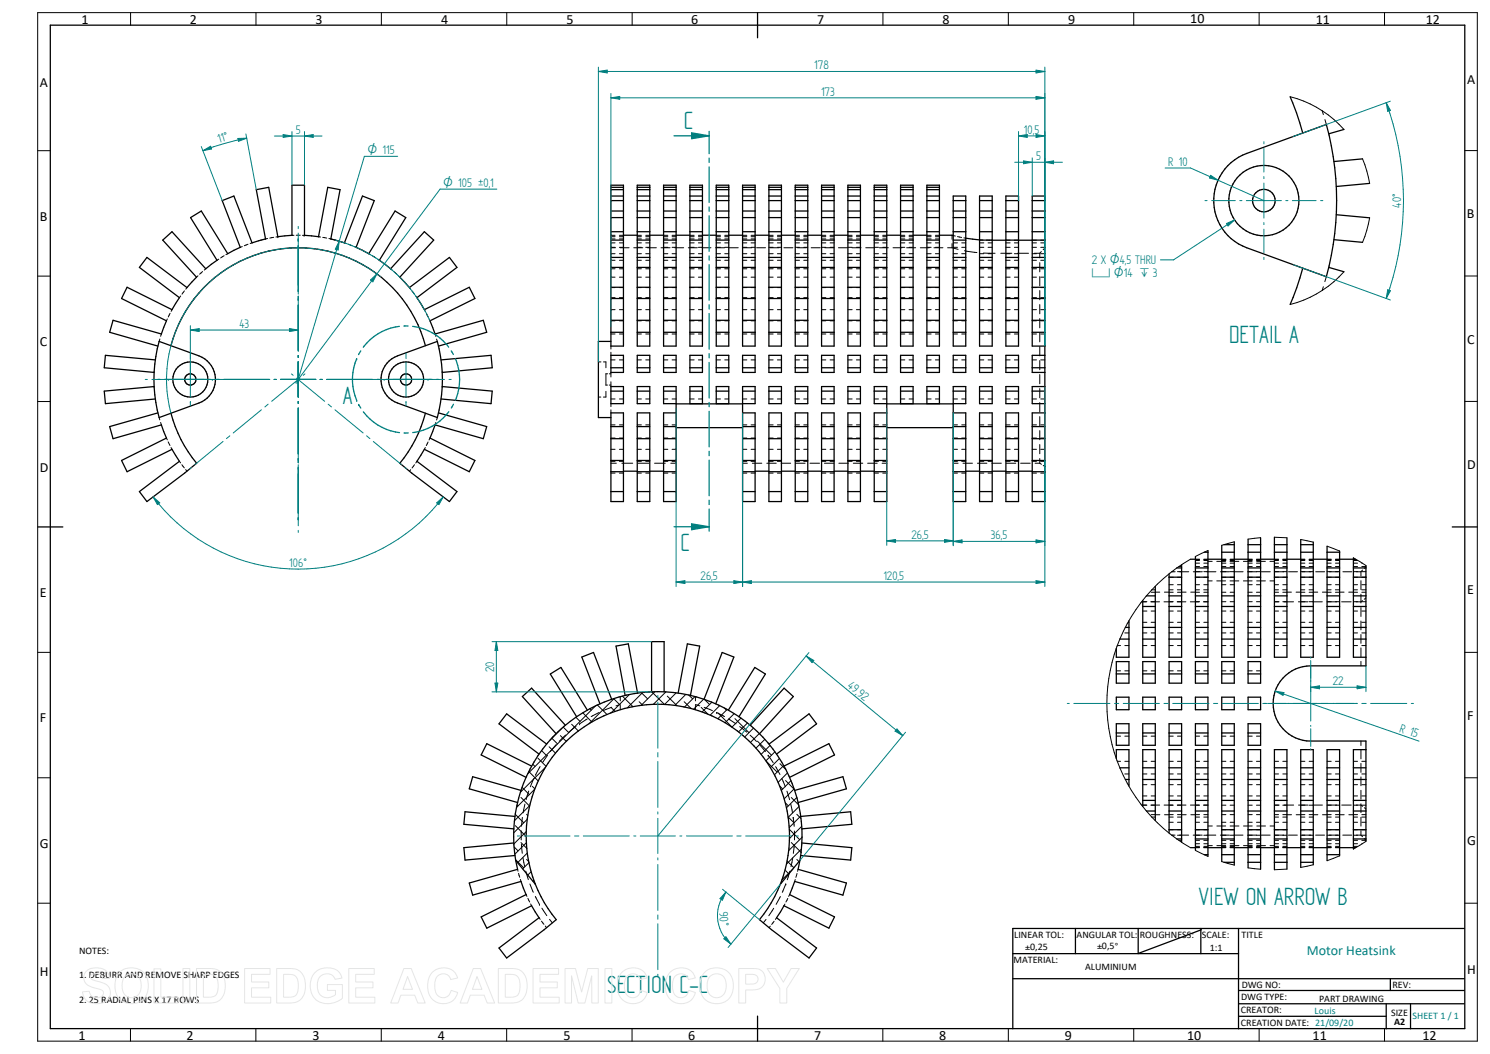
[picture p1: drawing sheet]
<svg xmlns="http://www.w3.org/2000/svg" width="594mm" height="420mm" viewBox="0 0 594 420" stroke-linecap="round" stroke-linejoin="round" font-family="sans-serif">
<defs><g id="words">
<g font-size="11.3" fill="#008080">
<text x="272.7" y="51.6">C</text>
<text x="490.1" y="136.7">DETAIL A</text>
<text x="136.7" y="161.2">A</text>
<text x="271.3" y="219.5">C</text>
<text x="478" y="360.7">VIEW ON ARROW B</text>
<text x="242.1" y="395.9">SECTION C-C</text>
</g>
<g font-size="5.6">
<text x="32.5" y="9.4">1</text>
<text x="75.6" y="9.4">2</text>
<text x="125.8" y="9.4">3</text>
<text x="175.8" y="9.4">4</text>
<text x="225.9" y="9.4">5</text>
<text x="275.6" y="9.4">6</text>
<text x="325.8" y="9.4">7</text>
<text x="375.8" y="9.4">8</text>
<text x="425.9" y="9.4">9</text>
<text x="474.6" y="9.4">10</text>
<text x="524.6" y="9.5">11</text>
<text x="568.4" y="9.4">12</text>
<text x="15.9" y="34.6">A</text>
<text x="585" y="33.6">A</text>
<text x="15.8" y="88">B</text>
<text x="584.9" y="87">B</text>
<text x="15.9" y="138">C</text>
<text x="585" y="136.9">C</text>
<text x="15.8" y="188">D</text>
<text x="584.9" y="186.9">D</text>
<text x="15.8" y="238">E</text>
<text x="584.9" y="236.9">E</text>
<text x="15.8" y="288">F</text>
<text x="584.9" y="286.9">F</text>
<text x="15.8" y="337.9">G</text>
<text x="584.9" y="336.9">G</text>
<text x="15.8" y="389.2">H</text>
<text x="584.9" y="388.2">H</text>
<text x="31.2" y="414.5">1</text>
<text x="74.4" y="414.5">2</text>
<text x="124.5" y="414.5">3</text>
<text x="174.6" y="414.5">4</text>
<text x="224.7" y="414.5">5</text>
<text x="274.3" y="414.5">6</text>
<text x="324.6" y="414.5">7</text>
<text x="374.5" y="414.5">8</text>
<text x="424.6" y="414.5">9</text>
<text x="473.3" y="414.4">10</text>
<text x="523.4" y="414.6">11</text>
<text x="567.2" y="414.5">12</text>
</g>
<g font-size="5.6" fill="#008080">
<text x="324.6" y="27.6">178</text>
<text x="327.4" y="38.1">173</text>
<text x="117.9" y="53.3">5</text>
<text x="408.3" y="53.3">10,5</text>
<text x="87.2" y="56.9" transform="rotate(-16 87.2 56.9)">11°</text>
<text x="413.1" y="63.8">5</text>
<text x="465.8" y="66.1">R 10</text>
<text x="558.7" y="82.8" transform="rotate(-90 558.7 82.8)">40°</text>
<text x="435.3" y="105.3">2 X O4,5 THRU</text>
<text x="95.5" y="130.7">43</text>
<text x="363.4" y="214.8">26,5</text>
<text x="395" y="214.9">36,5</text>
<text x="115.4" y="226">106°</text>
<text x="279.4" y="231.2">26,5</text>
<text x="352.2" y="231.2">120,5</text>
<text x="197.1" y="267.9" transform="rotate(-90 197.1 267.9)">20</text>
<text x="337.7" y="273.8" transform="rotate(39 337.7 273.8)">49,</text>
<text x="531.4" y="273.1">22</text>
<text x="341.5" y="276.9" transform="rotate(39 341.5 276.9)">92</text>
<text x="557.7" y="291.7" transform="rotate(19 557.7 291.7)">R 15</text>
<text x="286.7" y="363.5" transform="rotate(84 286.7 363.5)">90°</text>
<text x="521" y="380.6">Motor Heatsink</text>
</g>
<g font-size="5.4" fill="#008080">
<text x="146.5" y="61.4">O 115</text>
<text x="176.7" y="74.5">O 105 u0,1</text>
<text x="435.3" y="110.6">c O14 ` 3</text>
</g>
<g font-size="4">
<text x="404.4" y="373.9">LINEAR TOL:</text>
<text x="429.3" y="373.8">ANGULAR TOL:</text>
<text x="454.5" y="373.8">ROUGHNESS:</text>
<text x="479.2" y="373.9">SCALE:</text>
<text x="495" y="373.8">TITLE</text>
<text x="31.5" y="380.3">NOTES:</text>
<text x="404.1" y="383.9">MATERIAL:</text>
<text x="410.7" y="378.7">0,25</text>
<text x="439.4" y="378.4">0,5</text>
<text x="482.4" y="379">1:1</text>
<text x="432.6" y="386.8">ALUMINIUM</text>
<text x="31.5" y="390">1. DEBURR AND REMOVE SHARP EDGES</text>
<text x="495.1" y="393.9">DWG NO:</text>
<text x="555.2" y="393.9">REV:</text>
<text x="31.5" y="399.7">2. 25 RADIAL PINS X 17 ROWS</text>
<text x="494.9" y="398.6">DWG TYPE:</text>
<text x="526" y="399.4">PART DRAWING</text>
<text x="494.7" y="403.9">CREATOR:</text>
<text x="554.7" y="404.9">SIZE</text>
<text x="494.8" y="408.9">CREATION DATE: 21/09/20</text>
<text x="555.8" y="408.5">A2</text>
</g>
<g font-size="4" fill="#008080">
<text x="524.2" y="404.2">Louis</text>
<text x="563.2" y="406.3">SHEET 1 / 1</text>
</g>
<g font-size="3.5">
<text x="408.8" y="378.7">±</text>
<text x="437.5" y="378.4">±</text>
<text x="444.5" y="378.4">°</text>
</g>
</g></defs>
<g fill="none" stroke="#000" stroke-width=".51">
<path d="M20.1 10h563.9v400h-563.9zM302 5v10.1M63.5 136.1l15.8 5.8a10 10 0 0 1 6.6 9.4 10 10 0 0 1-6.6 9.4l-15.8 5.8a56.6 56.6 0 0 1 0-30.4zM169.6 137.8a52.5 52.5 0 0 0-50.7-39 52.5 52.5 0 0 0-50.8 39M174.8 138l19.2-5.5-1.3-4.8-19.2 5.4-2.1-5.2 18-8.9-2.3-4.5-17.9 8.9-3-4.7 16-12.1-3-4-16 12-3.8-4.1 13.5-14.8-3.7-3.3-13.5 14.7-4.4-3.3 10.5-17.1-4.3-2.6-10.5 17-5-2.5 7.2-18.6-4.7-1.9-7.2 18.7-5.4-1.5 3.7-19.7-4.9-.9-3.7 19.7-5.6-.6v-20h-5v20l-5.6 .6-3.7-19.7-4.9 .9 3.7 19.7-5.4 1.5-7.2-18.7-4.7 1.9 7.2 18.6-5 2.5-10.5-17-4.3 2.6 10.5 17.1-4.5 3.3-13.4-14.7-3.7 3.3 13.5 14.8-3.9 4.1-15.9-12-3 4 15.9 12.1-2.9 4.7-17.9-8.9-2.2 4.5 17.9 8.9-2.1 5.2-19.2-5.4-1.4 4.8 19.2 5.5M61.5 154.1l-19.9 1.8 .4 5 19.9-1.9M61.9 143.5l-19.9-1.9-.4 5 19.9 1.9M155.2 143.8l3.3-1.9 15.9-5.8a57.7 57.7 0 0 1 0 30.4l-15.9-5.8a10 10 0 0 1-3.3-16.9zM175.8 143.5l20-1.9 .5 5-20 1.9M176.3 154.1l20 1.8-.5 5-20-1.9M62.9 164.6l-19.2 5.5 1.4 4.8 19.2-5.5 2.1 5.2-17.9 9 2.2 4.4 17.9-8.9 2.9 4.8-15.9 12.1 3 3.9 19.8-15.2a51.3 51.3 0 0 1-10.3-20M174.8 164.6l19.2 5.5-1.3 4.8-19.2-5.5-2.1 5.2 18 9-2.3 4.4-17.9-8.9-3 4.8 16 12.1-3 3.9-15-11.3-4.8-3.9a52 52 0 0 0 10.2-20"/>
<path d="M15.1 210.1h10M579 210.1h10M428.8 370.1v10.1M453.8 370.1v10.1M478.8 370.1v10.1M493.8 370.1v40M583.8 370.1h-180v40M403.8 390.1h180M403.8 380.2h90M493.8 394.8h90M554.3 390.1v4.7M302 405v10"/>
<path d="M493.8 400.1h90M493.8 405.1h58.9M552.7 400.1v10M562.4 400.1v10"/>
<circle cx="75.9" cy="151.3" r="7"/>
<circle cx="75.9" cy="151.3" r="2.25"/>
<circle cx="161.9" cy="151.3" r="2.23"/>
<circle cx="161.9" cy="151.3" r="7"/>
</g>
<g fill="none" stroke="#000" stroke-width=".4">
<path d="M15 5h574v410h-574zM52.1 5v5M102.1 5v5M152.1 5v5M202.1 5v5M252 5v5M352 5v5M402 5v5M452 5v5M502 5v5M552 5v5M15 60.1h5"/>
<path d="M584 60h5M96.6 98.3l-.8 .3M98.9 97.4l-1.5 .6M100.5 96.8l-.8 .3M104.3 95.7l-.4 .1M105.1 95.5h-.4M105.7 95.3h-.1M106 95.2h-.1M106.7 95.1l-.8 .1M109.1 94.6l-1.5 .3M110.8 94.4h.1M110.8 94.4l-.8 .1"/>
<path d="M115.5 93.9h.4M116.3 93.8h.9M118.1 93.8h1.6M120.6 93.8h.9M121.2 93.8h.1M126.7 94.3h.1M127 94.4l.8 .1M127.1 94.4h.2M128.7 94.6l1.6 .3M131.1 95.1l1.4 .3M133.2 95.6l.7 .2M137.3 96.8l.8 .3"/>
<path d="M138.9 97.4l1.5 .6M141.3 98.3l.7 .3M15 110.1h5M72 118l-.5 .7M73.5 116l-.9 1.3M74.5 114.6l-.4 .7M78.9 109.9l-.5 .6M80.8 108.2l-1.2 1.1M82 107.1l-.6 .6M87.2 103.3l-.7 .5M89.4 101.9l-1.4 .9M90.8 101.1l-.7 .4"/>
<path d="M147 101.1l.7 .4M148.5 102l1.4 .8M150.6 103.3l.7 .5M155.7 107.1l.7 .6M157 108.2l1.2 1.1M158.9 109.9l.5 .6M163.2 114.6l.5 .7M164.3 116l1 1.3M165.8 118l.4 .7M584 110h5M63.7 135.1l-.2 1M64.3 133.1l-.3 1"/>
<path d="M66.7 127.1l-.3 .8M67.8 124.9l-.7 1.5M68.6 123.4l-.4 .7M169.2 123.4l.4 .8M170 124.9l.7 1.5M171.1 127.2l.3 .7M173.5 133.1l.3 1M174.1 135.2l.3 .9M15 160.1h5M63.5 166.5l.2 .9M64 168.4l.3 1M66.4 174.6l.3 .7"/>
<path d="M67 176.1l.8 1.5M68.2 178.4l.4 .7M169.6 178.4l-.4 .7M170.7 176.2l-.7 1.4M171.4 174.6l-.3 .8M173.7 168.4l-.2 1M174.4 166.5l-.3 .9M584 160h5M71.5 183.9l.5 .6M72.5 185.3l1 1.2M74 187.2l.5 .6M163.7 187.2l-.4 .6"/>
<path d="M165.3 185.3l-1 1.3M166.2 183.9l-.4 .7M15 260.1h5M584 260.1h5M15 310h5M584 310h5M15 360h5M584 360h5M52 410v5M102 410v5M152 410v5M202 410v5"/>
<path d="M252 410v5M352 410v5M402 410v5M452 410v5M502 410v5M552 410v5"/>
</g>
<path d="M198.1 75.4h-22.6l-57.7 77.3M147.7 111.6l2.6-2.4-1.6 3.2zM151.7 110.2a52.5 52.5 0 0 0-61.5-2.9 52.5 52.5 0 0 0-22.1 57.4" fill="none" stroke="#008080" stroke-width=".4"/>
<path d="M147.7 111.6l2.6-2.4-1.6 3.2z" fill="#008080"/>
<g fill="none" stroke="#008080" stroke-width=".4">
<path d="M158.6 62.3h-13.3l-26.9 90.7M118.9 90.3v.8M118.9 92.9v20.8M133.6 95.7a57.6 57.6 0 0 1 37.8 32.2M135.2 96.1l-.4 3.6-1.1-.3zM118.9 115.6v1.7M118.9 119v20.9M57.9 151.3h.9M60.6 151.3h20.8M83.2 151.3h1.7M86.7 151.3h20.8M109.3 151.3h.8"/>
<path d="M111.9 151.3h14M118.9 141.7v.8M118.9 144.3v14M127.6 151.3h.9M130.3 151.3h20.8M152.9 151.3h1.7M156.4 151.3h20.8M179 151.3h.9M118.9 160v.9M118.9 162.6v20.9M118.9 185.3v1.7M118.9 188.8v20.8"/>
<path d="M118.9 211.4v.9"/>
</g>
<path d="M135.2 96.1l-.4 3.6-1.1-.3z" fill="#008080"/>
<path d="M183.3 151.3a21.2 21.2 0 0 1-1.7 8.3M143 161.2l.8 1.5M144.9 164.2a21.1 21.1 0 0 0 14.4 8.3M161.1 172.6h1.7M178.9 164.1a21.1 21.1 0 0 1-14.4 8.3M180.8 161.2l-.8 1.4" fill="none" stroke="#008080" stroke-width=".51"/>
<g fill="#008080">
<circle cx="143" cy="161.2" r=".25"/>
<circle cx="142.2" cy="159.6" r=".25"/>
</g>
<path d="M142.2 143a21.3 21.3 0 0 0 0 16.6" fill="none" stroke="#008080" stroke-width=".51"/>
<circle cx="142.2" cy="143" r=".25" fill="#008080"/>
<path d="M143.8 139.9l-.8 1.5M159.3 130.1a21 21 0 0 0-14.4 8.3M161 130h1.7M164.5 130.1a21.2 21.2 0 0 1 14.4 8.3M179.9 139.9l.9 1.4M181.5 143l.4 .8a22 22 0 0 1 1.4 7.5" fill="none" stroke="#008080" stroke-width=".51"/>
<path d="M514.4 38.6a42.7 42.7 0 0 1 21.4 13M527.2 44.2l.4 1.5M528.3 47.7l.5 1.9M543.3 63.3l1.7 4.9 1.1 4.9M546.1 86.8l-1.1 5-1.7 4.8M527.6 114.3l-.4 1.5M528.8 110.3l-.6 2M535.8 108.3a43 43 0 0 1-21.4 13.1" fill="none" stroke="#000" stroke-width=".4"/>
<g fill="none" stroke="#000" stroke-width=".51">
<path d="M514.4 38.6a97.6 97.6 0 0 1 5 14.4M535.8 51.6l-6 1.7M489.5 66a21.1 21.1 0 0 1 7.6-4.8l31.7-11.6a114.2 114.2 0 0 1 0 60.7l-31.7-11.5a20 20 0 0 1-7.6-32.8zM543.3 63.3l-11.4 1.1M546.1 73.1l-13.3 1.2M531.9 95.5l11.4 1.1M532.8 85.6l13.3 1.2M519.4 106.9l-2.4 7.8-2.6 6.7M529.8 106.6l6 1.7"/>
<circle cx="503.9" cy="80" r="14"/>
<circle cx="503.9" cy="80" r="4.5"/>
</g>
<path d="M554.3 40.3l-38.8 14.2M515.6 105.5l38.7 14.1M553.3 115.5l1.1 .4-1.7 3.1z" fill="none" stroke="#008080" stroke-width=".4"/>
<path d="M553.3 115.5l1.1 .4-1.7 3.1z" fill="#008080"/>
<path d="M552.7 40.9l1.7 3.1-1.1 .4z" fill="none" stroke="#008080" stroke-width=".4"/>
<path d="M552.7 40.9l1.7 3.1-1.1 .4z" fill="#008080"/>
<path d="M552.7 40.9a113.8 113.8 0 0 1 0 78.1M464.6 67h10.1l29.2 13M482.7 69.9l2.9 1.9-3.4-.8z" fill="none" stroke="#008080" stroke-width=".4"/>
<path d="M482.7 69.9l2.9 1.9-3.4-.8z" fill="#008080"/>
<g fill="none" stroke="#008080" stroke-width=".4">
<path d="M75.9 129.8v28.5M75.9 131.6l3.5-.6v1.2zM65.4 151.3h.1M65.7 151.3h1.2M67.1 151.3h.1M68.9 151.3h14M75.9 142.5h.1M84.7 151.3h.1M84.9 151.3h1.2M86.3 151.3h.1M151.4 151.3h.1M151.7 151.3h1.2"/>
<path d="M153.2 151.3h.1M154.9 151.3h14M161.9 142.5h.1M161.9 140.8h.1M161.9 141.1v1.2M161.9 144.3v14M170.6 151.3h.1M170.9 151.3h1.2M172.3 151.3h.1M75.9 160h.1M75.9 160.3v1.2M75.9 161.7v.1"/>
<path d="M161.9 160h.1M161.9 160.3v1.2M161.9 161.7v.1"/>
</g>
<path d="M75.9 131.6l3.5-.6v1.2z" fill="#008080"/>
<path d="M115.4 131l3.5 .6-3.5 .6z" fill="none" stroke="#008080" stroke-width=".4"/>
<path d="M115.4 131l3.5 .6-3.5 .6z" fill="#008080"/>
<g fill="none" stroke="#008080" stroke-width=".4">
<path d="M118.9 95.2v.9M118.9 97.9v18.4M118.9 118.1v1.7M75.9 131.6h43M118.9 121.6v18.3M62.9 151.3h.9M65.6 151.3h18.3M85.7 151.3h1.7M89.2 151.3h18.3M109.3 151.3h.8M111.9 151.3h14M118.9 141.7v.8"/>
<path d="M118.9 144.3v14M127.6 151.3h.9M130.3 151.3h18.3M150.4 151.3h1.7M153.9 151.3h18.3M174 151.3h.9M118.9 160v.9M118.9 162.6v18.4M61 198.1l2.7 2.3-.9 .8zM118.9 182.8v1.7M118.9 186.3v18.3M118.9 206.4v.9"/>
</g>
<path d="M61 198.1l2.7 2.3-.9 .8z" fill="#008080"/>
<path d="M174.1 200.4l2.6-2.3-1.7 3.1z" fill="none" stroke="#008080" stroke-width=".4"/>
<path d="M174.1 200.4l2.6-2.3-1.7 3.1z" fill="#008080"/>
<g fill="none" stroke="#008080" stroke-width=".4">
<path d="M492.2 87.7l-24.3 15.9M116.2 149.1l.7 .5M118.2 150.7l11.2 9.3M119.5 150.7l-11.2 9.3M121.6 149.1l-.7 .5M88.9 176l-11.2 9.2M91.6 173.7l-1.3 1.1M104.2 163.4l-11.2 9.2M106.9 161.1l-1.3 1.1M130.8 161.1l1.4 1.1M133.6 163.4l11.2 9.2M146.2 173.7l1.3 1.1"/>
<path d="M148.8 176l11.3 9.2M76.3 186.4l-.6 .5M161.5 186.4l.6 .5M176.7 198.1a72.5 72.5 0 0 1-115.7 0"/>
</g>
<path d="M489 89.1l3.2-1.4-2.6 2.4z" fill="#008080"/>
<path d="M243.6 37.3v92.8M413.1 38.4l3.5 .6-3.5 .6zM416.6 37.3v100.7M489 89.1l3.2-1.4-2.6 2.4zM462.7 103.6h5.2" fill="none" stroke="#008080" stroke-width=".4"/>
<g fill="none" stroke="#000" stroke-width=".51">
<path d="M243.6 75.6h5M243.6 74.7h5M243.6 80h5M243.6 78.1h5M243.6 73.8h5v64.2h-5zM254.1 73.8h5v64.2h-5zM254.1 75.6h5M254.1 74.7h5M254.1 80h5M254.1 78.1h5M264.6 73.8h5v64.2h-5zM264.6 75.6h5"/>
<path d="M264.6 74.7h5M264.6 80h5M264.6 78.1h5M275.1 73.8h5v64.2h-5zM275.1 75.6h5M275.1 74.7h5M275.1 80h5M275.1 78.1h5M285.6 73.8h5v64.2h-5zM285.6 75.6h5M285.6 74.7h5M285.6 80h5"/>
<path d="M285.6 78.1h5M296.1 73.8h5v64.2h-5zM296.1 75.6h5M296.1 74.7h5M296.1 80h5M296.1 78.1h5M306.6 73.8h5v64.2h-5zM306.6 75.6h5M306.6 74.7h5M306.6 80h5M306.6 78.1h5M317.1 73.8h5v64.2h-5z"/>
<path d="M317.1 75.6h5M317.1 74.7h5M317.1 80h5M317.1 78.1h5M327.6 73.8h5v64.2h-5zM327.6 75.6h5M327.6 74.7h5M327.6 80h5M327.6 78.1h5M338.1 73.8h5v64.2h-5zM338.1 75.6h5M338.1 74.7h5"/>
<path d="M338.1 80h5M338.1 78.1h5M348.6 73.8h5v64.2h-5zM348.6 75.6h5M348.6 74.7h5M348.6 80h5M348.6 78.1h5M359.1 73.8h5v64.2h-5zM359.1 75.6h5M359.1 74.7h5M359.1 80h5M359.1 78.1h5"/>
<path d="M369.6 73.8h5v64.2h-5zM369.6 75.6h5M369.6 74.7h5M369.6 80h5M369.6 78.1h5M380.1 80h5M380.1 78.1h5v59.9h-5zM390.6 80h5M390.6 78.1h5v59.9h-5zM401.1 80h5M401.1 78.1h5v59.9h-5zM411.6 80h5"/>
<path d="M243.6 86.7h5M243.6 84.1h5M243.6 95.7h5M243.6 92.4h5M248.6 93.8h5.5M254.1 86.7h5M254.1 84.1h5M254.1 95.7h5M254.1 92.4h5M259.1 93.8h5.5M264.6 86.7h5M264.6 84.1h5"/>
<path d="M264.6 95.7h5M264.6 92.4h5M269.6 93.8h5.5M275.1 86.7h5M275.1 84.1h5M275.1 95.7h5M275.1 92.4h5M280.1 93.8h5.5M285.6 86.7h5M285.6 84.1h5M285.6 95.7h5M285.6 92.4h5"/>
<path d="M290.6 93.8h5.5M296.1 86.7h5M296.1 84.1h5M296.1 95.7h5M296.1 92.4h5M301.1 93.8h5.5M306.6 86.7h5M306.6 84.1h5M306.6 95.7h5M306.6 92.4h5M311.6 93.8h5.5M317.1 86.7h5"/>
<path d="M317.1 84.1h5M317.1 95.7h5M317.1 92.4h5M322.1 93.8h5.5M327.6 86.7h5M327.6 84.1h5M327.6 95.7h5M327.6 92.4h5M332.6 93.8h5.5M338.1 86.7h5M338.1 84.1h5M338.1 95.7h5"/>
<path d="M338.1 92.4h5M343.1 93.8h5.5M348.6 86.7h5M348.6 84.1h5M348.6 95.7h5M348.6 92.4h5M353.6 93.8h5.5M359.1 86.7h5M359.1 84.1h5M359.1 95.7h5M359.1 92.4h5M364.1 93.8h5.5"/>
<path d="M369.6 86.7h5M369.6 84.1h5M369.6 95.7h5M369.6 92.4h5M374.6 93.8l5.5 .1M380.1 86.7h5M380.1 84.1h5M380.1 95.7h5M380.1 92.4h5M385.1 95l5.5 .6M390.6 86.7h5M390.6 84.1h5"/>
<path d="M390.6 95.7h5M390.6 92.4h5M395.6 95.8h5.5M401.1 86.7h5M401.1 84.1h5M401.1 95.7h5M401.1 92.4h5M406.1 95.8h5.5M411.6 86.7h5M411.6 84.1h5M411.6 95.7h5M411.6 92.4h5"/>
<path d="M243.6 106.6h5M243.6 102.6h5M243.6 119h5M243.6 114.5h5M254.1 106.6h5M254.1 102.6h5M254.1 119h5M254.1 114.5h5M264.6 106.6h5M264.6 102.6h5M264.6 119h5M264.6 114.5h5"/>
<path d="M275.1 106.6h5M275.1 102.6h5M275.1 119h5M275.1 114.5h5M285.6 106.6h5M285.6 102.6h5M285.6 119h5M285.6 114.5h5M296.1 106.6h5M296.1 102.6h5M296.1 119h5M296.1 114.5h5"/>
<path d="M306.6 106.6h5M306.6 102.6h5M306.6 119h5M306.6 114.5h5M317.1 106.6h5M317.1 102.6h5M317.1 119h5M317.1 114.5h5M327.6 106.6h5M327.6 102.6h5M327.6 119h5M327.6 114.5h5"/>
<path d="M338.1 106.6h5M338.1 102.6h5M338.1 119h5M338.1 114.5h5M348.6 106.6h5M348.6 102.6h5M348.6 119h5M348.6 114.5h5M359.1 106.6h5M359.1 102.6h5M359.1 119h5M359.1 114.5h5"/>
<path d="M369.6 106.6h5M369.6 102.6h5M369.6 119h5M369.6 114.5h5M380.1 106.6h5M380.1 102.6h5M380.1 119h5M380.1 114.5h5M390.6 106.6h5M390.6 102.6h5M390.6 119h5M390.6 114.5h5"/>
<path d="M401.1 106.6h5M401.1 102.6h5M401.1 119h5M401.1 114.5h5M411.6 106.6h5M411.6 102.6h5M411.6 119h5M411.6 114.5h5M243.6 132.5h5M243.6 127.7h5M243.6 136.1h-5v30.4h5M254.1 132.5h5"/>
<path d="M254.1 127.7h5M264.6 132.5h5M264.6 127.7h5M275.1 132.5h5M275.1 127.7h5M285.6 132.5h5M285.6 127.7h5M296.1 132.5h5M296.1 127.7h5M306.6 132.5h5M306.6 127.7h5M317.1 132.5h5"/>
<path d="M317.1 127.7h5M327.6 132.5h5M327.6 127.7h5M338.1 132.5h5M338.1 127.7h5M348.6 132.5h5M348.6 127.7h5M359.1 132.5h5M359.1 127.7h5M369.6 132.5h5M369.6 127.7h5M380.1 132.5h5"/>
<path d="M380.1 127.7h5M390.6 132.5h5M390.6 127.7h5M401.1 132.5h5M401.1 127.7h5M411.6 132.5h5M411.6 127.7h5M416.6 138h-5v-59.9h5v76M243.6 146.6h5M243.6 155.9h5M243.6 141.6h5v6.9h-5zM243.6 154.1h5v6.8h-5z"/>
<path d="M254.1 146.6h5M254.1 155.9h5M254.1 154.1h5v6.8h-5zM254.1 141.6h5v6.9h-5zM264.6 146.6h5M264.6 155.9h5M264.6 154.1h5v6.8h-5zM264.6 141.6h5v6.9h-5zM275.1 146.6h5M275.1 155.9h5M275.1 154.1h5v6.8h-5zM275.1 141.6h5v6.9h-5z"/>
<path d="M285.6 146.6h5M285.6 155.9h5M285.6 154.1h5v6.8h-5zM285.6 141.6h5v6.9h-5zM296.1 146.6h5M296.1 155.9h5M296.1 141.6h5v6.9h-5zM306.6 146.6h5M306.6 155.9h5M306.6 154.1h5v6.8h-5zM306.6 141.6h5v6.9h-5zM317.1 146.6h5"/>
<path d="M317.1 155.9h5M317.1 154.1h5v6.8h-5zM317.1 141.6h5v6.9h-5zM327.6 146.6h5M327.6 155.9h5M327.6 154.1h5v6.8h-5zM327.6 141.6h5v6.9h-5zM338.1 146.6h5M338.1 155.9h5M338.1 154.1h5v6.8h-5zM338.1 141.6h5v6.9h-5zM348.6 146.6h5"/>
<path d="M348.6 155.9h5M348.6 154.1h5v6.8h-5zM348.6 141.6h5v6.9h-5zM359.1 146.6h5M359.1 155.9h5M359.1 154.1h5v6.8h-5zM359.1 141.6h5v6.9h-5zM369.6 154.1h5v6.8h-5zM369.6 141.6h5v6.9h-5zM369.6 146.6h5M369.6 155.9h5M380.1 141.6h5v6.9h-5z"/>
<path d="M380.1 146.6h5M380.1 155.9h5M390.6 154.1h5v6.8h-5zM390.6 141.6h5v6.9h-5zM390.6 146.6h5M390.6 155.9h5M401.1 154.1h5v6.8h-5zM401.1 141.6h5v6.9h-5zM401.1 146.6h5M401.1 155.9h5M411.6 146.6h5M411.6 155.9h5"/>
<path d="M416.6 154.1v6.8M416.6 141.6h-5v6.9h5M416.6 154.1h-5v6.8h5M243.6 174.9h5M243.6 170.1h5M243.6 164.6h5v35.3h-5zM254.1 174.9h5M254.1 170.1h5M259.1 174.9v-10.3h-5v35.3h5v-11.9M259.1 174.9v13.1M264.6 174.9h5M264.6 170.1h5"/>
<path d="M269.6 164.6v10.3M269.6 174.9v13.1M269.6 164.6h-5v35.3h5v-11.9M269.6 170.5h26.5M296.1 161h-26.5v3.6M296.1 160.9h5v-6.8h-5v45.8h5v-11.9M296.1 164.6h5v10.3M296.1 174.9h5M296.1 170.1h5M301.1 174.9v13.1M306.6 174.9h5M306.6 170.1h5"/>
<path d="M311.6 174.9v-10.3h-5v35.3h5v-11.9M311.6 174.9v13.1M317.1 174.9h5M317.1 170.1h5M322.1 174.9v-10.3h-5v35.3h5v-11.9M322.1 174.9v13.1M327.6 174.9h5M327.6 170.1h5M332.6 174.9v-10.3h-5v35.3h5v-11.9M332.6 174.9v13.1M338.1 174.9h5M338.1 170.1h5"/>
<path d="M343.1 174.9v-10.3h-5v35.3h5v-11.9M343.1 174.9v13.1M348.6 174.9h5M348.6 170.1h5M353.6 170.5h26.5M353.6 164.6v10.3M353.6 174.9v13.1M353.6 164.6h-5v35.3h5v-11.9M380.1 161h-26.5v3.6M380.1 160.9h5v-6.8h-5v45.8h5v-11.9M380.1 164.6h5v10.3M380.1 174.9h5"/>
<path d="M380.1 170.1h5M385.1 174.9v13.1M390.6 174.9h5M390.6 170.1h5M395.6 174.9v-10.3h-5v35.3h5v-11.9M395.6 174.9v13.1M401.1 174.9h5M401.1 170.1h5M406.1 174.9v-10.3h-5v35.3h5v-11.9M406.1 174.9v13.1M411.6 174.9h5M411.6 170.1h5"/>
<path d="M416.6 164.6v10.3M416.6 174.9v13.1M416.6 164.6h-5v35.3h5v-11.9M416.6 160.9v3.7M243.6 188h5M243.6 183.6h5M243.6 196h5M248.6 187.8h5.5M254.1 188h5M254.1 183.6h5M254.1 196h5M259.1 187.8h5.5"/>
<path d="M264.6 188h5M264.6 183.6h5M264.6 196h5M296.1 188h5M296.1 183.6h5M296.1 196h5M301.1 187.8h5.5M306.6 188h5M306.6 183.6h5M306.6 196h5M311.6 187.8h5.5M317.1 188h5"/>
<path d="M317.1 183.6h5M317.1 196h5M322.1 187.8h5.5M327.6 188h5M327.6 183.6h5M327.6 196h5M332.6 187.8h5.5M338.1 188h5M338.1 183.6h5M338.1 196h5M343.1 187.8h5.5M348.6 188h5"/>
<path d="M348.6 183.6h5M348.6 196h5M380.1 188h5M380.1 183.6h5M380.1 196h5M385.1 187.8h5.5M390.6 188h5M390.6 183.6h5M390.6 196h5M395.6 187.8h5.5M401.1 188h5M401.1 183.6h5"/>
<path d="M401.1 196h5M406.1 187.8h5.5M411.6 188h5M411.6 183.6h5M411.6 196h5"/>
</g>
<g fill="none" stroke="#000" stroke-width=".4">
<path d="M243.6 93.8h1.6M243.6 95.2h1.6M243.6 94.4h1.6M243.6 98.6h1.6M243.6 96.8h1.6M243.6 98.8h1.8M247 93.8h1.6M247 95.2h1.6M247 94.4h1.6M247 98.6h1.6M247 96.8h1.6M247.3 98.8h3.5"/>
<path d="M252.7 98.8h3.6M254.1 93.8h1.6M254.1 95.2h1.6M254.1 94.4h1.6M254.1 98.6h1.6M254.1 96.8h1.6M257.5 93.8h1.6M257.5 95.2h1.6M257.5 94.4h1.6M257.5 98.6h1.6M257.5 96.8h1.6M258.1 98.8h3.6"/>
<path d="M263.6 98.8h3.6M264.6 93.8h1.7M264.6 95.2h1.7M264.6 94.4h1.7M264.6 98.6h1.7M264.6 96.8h1.7M268 93.8h1.6M268 95.2h1.6M268 94.4h1.6M268 98.6h1.6M268 96.8h1.6M269 98.8h3.6"/>
<path d="M274.4 98.8h3.6M275.1 93.8h1.7M275.1 95.2h1.7M275.1 94.4h1.7M275.1 98.6h1.7M275.1 96.8h1.7M278.5 93.8h1.6M278.5 95.2h1.6M278.5 94.4h1.6M278.5 98.6h1.6M278.5 96.8h1.6M279.9 98.8h3.6"/>
<path d="M285.3 98.8h3.6M285.6 93.8h1.7M285.6 95.2h1.7M285.6 94.4h1.7M285.6 98.6h1.7M285.6 96.8h1.7M289 93.8h1.6M289 95.2h1.6M289 94.4h1.6M289 98.6h1.6M289 96.8h1.6M290.8 98.8h3.5"/>
<path d="M296.1 93.8h1.7M296.1 95.2h1.7M296.1 94.4h1.7M296.1 98.6h1.7M296.1 96.8h1.7M296.2 98.8h3.6M299.5 93.8h1.6M299.5 95.2h1.6M299.5 94.4h1.6M299.5 98.6h1.6M299.5 96.8h1.6M301.7 98.8h3.5"/>
<path d="M306.6 93.8h1.7M306.6 95.2h1.7M306.6 94.4h1.7M306.6 98.6h1.7M306.6 96.8h1.7M307.1 98.8h3.6M310 93.8h1.6M310 95.2h1.6M310 94.4h1.6M310 98.6h1.6M310 96.8h1.6M312.5 98.8h3.6"/>
<path d="M317.1 93.8h1.7M317.1 94.4h1.7M317.1 96.8h1.7M317.1 95.2h1.7M317.1 98.6h1.7M318 98.8h3.6M320.5 93.8h1.6M320.5 94.4h1.6M320.5 96.8h1.6M320.5 95.2h1.6M320.5 98.6h1.6M323.4 98.8h3.6"/>
<path d="M327.6 93.8h1.7M327.6 95.2h1.7M327.6 94.4h1.7M327.6 98.6h1.7M327.6 96.8h1.7M328.8 98.8h3.6M331 93.8h1.6M331 95.2h1.6M331 94.4h1.6M331 98.6h1.6M331 96.8h1.6M334.3 98.8h3.6"/>
<path d="M338.1 93.8h1.7M338.1 95.2h1.7M338.1 94.4h1.7M338.1 98.6h1.7M338.1 96.8h1.7M339.7 98.8h3.6M341.5 93.8h1.6M341.5 95.2h1.6M341.5 94.4h1.6M341.5 98.6h1.6M341.5 96.8h1.6M345.2 98.8h3.6"/>
<path d="M348.6 93.8h1.7M348.6 95.2h1.7M348.6 94.4h1.7M348.6 98.6h1.7M348.6 96.8h1.7M350.6 98.8h3.6M352 93.8h1.6M352 95.2h1.6M352 94.4h1.6M352 98.6h1.6M352 96.8h1.6M356.1 98.8h3.6"/>
<path d="M359.1 93.8h1.7M359.1 94.4h1.7M359.1 96.8h1.7M359.1 95.2h1.7M359.1 98.6h1.7M361.5 98.8h3.6M362.5 93.8h1.6M362.5 94.4h1.6M362.5 96.8h1.6M362.5 95.2h1.6M362.5 98.6h1.6M366.9 98.8h3.6"/>
<path d="M369.6 93.8h1.7M369.6 95.2h1.7M369.6 94.4h1.7M369.6 98.6h1.7M369.6 96.8h1.7M372.4 98.8h3.6M372.9 93.8h1.7M372.9 95.2h1.7M372.9 94.4h1.7M372.9 98.6h1.7M372.9 96.8h1.7M377.8 98.8h1.8"/>
<path d="M379.6 98.8l2.4 .6M379.6 93.8v1.6M379.6 97.1v1.7M380.1 93.9l.8 .2M380.1 98.6h1.7M380.1 96.8h1.7M381.8 94.3l1.6 .4M383.4 98.6h1.7M383.4 96.8h1.7M384.3 94.8l.8 .2M384.5 99.9l5 .8M390.6 95.6l1.3 .1"/>
<path d="M390.6 98.6h1.7M390.6 96.8h1.7M393.3 95.7l1.6 .1M393.9 98.6h1.7M393.9 96.8h1.7M395.3 95.8h.3M401.1 95.8h1.6M401.1 98.6h1.7M401.1 96.8h1.7M404.4 95.8h1.7M404.4 98.6h1.7M404.4 96.8h1.7"/>
<path d="M411.6 95.8h1.6M411.6 98.6h1.7M411.6 96.8h1.7M414.9 95.8h1.7M414.9 98.6h1.7M414.9 96.8h1.7M416.6 98.9l-.7 .7M243.6 103.8h1.6M243.6 101.1h1.6M243.6 110.5h1.6M243.6 107.1h1.6M243.6 118.7h1.6"/>
<path d="M243.6 114.6h1.6M247 103.8h1.6M247 101.1h1.6M247 110.5h1.6M247 107.1h1.6M247 118.7h1.6M247 114.6h1.6M254.1 103.8h1.6M254.1 101.1h1.6M254.1 110.5h1.6M254.1 107.1h1.6M254.1 118.7h1.6"/>
<path d="M254.1 114.6h1.6M257.5 103.8h1.6M257.5 101.1h1.6M257.5 110.5h1.6M257.5 107.1h1.6M257.5 118.7h1.6M257.5 114.6h1.6M264.6 103.8h1.7M264.6 101.1h1.7M264.6 110.5h1.7M264.6 107.1h1.7M264.6 118.7h1.7"/>
<path d="M264.6 114.6h1.7M268 103.8h1.6M268 101.1h1.6M268 110.5h1.6M268 107.1h1.6M268 118.7h1.6M268 114.6h1.6M275.1 103.8h1.7M275.1 101.1h1.7M275.1 110.5h1.7M275.1 107.1h1.7M275.1 118.7h1.7"/>
<path d="M275.1 114.6h1.7M278.5 103.8h1.6M278.5 101.1h1.6M278.5 110.5h1.6M278.5 107.1h1.6M278.5 118.7h1.6M278.5 114.6h1.6M285.6 103.8h1.7M285.6 101.1h1.7M285.6 110.5h1.7M285.6 107.1h1.7M285.6 118.7h1.7"/>
<path d="M285.6 114.6h1.7M289 103.8h1.6M289 101.1h1.6M289 110.5h1.6M289 107.1h1.6M289 118.7h1.6M289 114.6h1.6M296.1 103.8h1.7M296.1 101.1h1.7M296.1 110.5h1.7M296.1 107.1h1.7M296.1 118.7h1.7"/>
<path d="M296.1 114.6h1.7M299.5 103.8h1.6M299.5 101.1h1.6M299.5 110.5h1.6M299.5 107.1h1.6M299.5 118.7h1.6M299.5 114.6h1.6M306.6 103.8h1.7M306.6 101.1h1.7M306.6 110.5h1.7M306.6 107.1h1.7M306.6 118.7h1.7"/>
<path d="M306.6 114.6h1.7M310 103.8h1.6M310 101.1h1.6M310 110.5h1.6M310 107.1h1.6M310 118.7h1.6M310 114.6h1.6M317.1 101.1h1.7M317.1 107.1h1.7M317.1 114.6h1.7M317.1 103.8h1.7M317.1 110.5h1.7"/>
<path d="M317.1 118.7h1.7M320.5 101.1h1.6M320.5 107.1h1.6M320.5 114.6h1.6M320.5 103.8h1.6M320.5 110.5h1.6M320.5 118.7h1.6M327.6 103.8h1.7M327.6 101.1h1.7M327.6 110.5h1.7M327.6 107.1h1.7M327.6 118.7h1.7"/>
<path d="M327.6 114.6h1.7M331 103.8h1.6M331 101.1h1.6M331 110.5h1.6M331 107.1h1.6M331 118.7h1.6M331 114.6h1.6M338.1 103.8h1.7M338.1 101.1h1.7M338.1 110.5h1.7M338.1 107.1h1.7M338.1 118.7h1.7"/>
<path d="M338.1 114.6h1.7M341.5 103.8h1.6M341.5 101.1h1.6M341.5 110.5h1.6M341.5 107.1h1.6M341.5 118.7h1.6M341.5 114.6h1.6M348.6 103.8h1.7M348.6 101.1h1.7M348.6 110.5h1.7M348.6 107.1h1.7M348.6 118.7h1.7"/>
<path d="M348.6 114.6h1.7M352 103.8h1.6M352 101.1h1.6M352 110.5h1.6M352 107.1h1.6M352 118.7h1.6M352 114.6h1.6M359.1 101.1h1.7M359.1 107.1h1.7M359.1 114.6h1.7M359.1 103.8h1.7M359.1 110.5h1.7"/>
<path d="M359.1 118.7h1.7M362.5 101.1h1.6M362.5 107.1h1.6M362.5 114.6h1.6M362.5 103.8h1.6M362.5 110.5h1.6M362.5 118.7h1.6M369.6 103.8h1.7M369.6 101.1h1.7M369.6 110.5h1.7M369.6 107.1h1.7M369.6 118.7h1.7"/>
<path d="M369.6 114.6h1.7M372.9 103.8h1.7M372.9 101.1h1.7M372.9 110.5h1.7M372.9 107.1h1.7M372.9 118.7h1.7M372.9 114.6h1.7M380.1 103.8h1.7M380.1 101.1h1.7M380.1 110.5h1.7M380.1 107.1h1.7M380.1 118.7h1.7"/>
<path d="M380.1 114.6h1.7M383.4 103.8h1.7M383.4 101.1h1.7M383.4 110.5h1.7M383.4 107.1h1.7M383.4 118.7h1.7M383.4 114.6h1.7M390.6 103.8h1.7M390.6 101.1h1.7M390.6 110.5h1.7M390.6 107.1h1.7M390.6 118.7h1.7"/>
<path d="M390.6 114.6h1.7M392.1 100.9l4.6 .1M393.9 103.8h1.7M393.9 101.1h1.7M393.9 110.5h1.7M393.9 107.1h1.7M393.9 118.7h1.7M393.9 114.6h1.7M399 101h4.4M401.1 103.8h1.7M401.1 101.1h1.7M401.1 110.5h1.7"/>
<path d="M401.1 107.1h1.7M401.1 118.7h1.7M401.1 114.6h1.7M404.4 103.8h1.7M404.4 101.1h1.7M404.4 110.5h1.7M404.4 107.1h1.7M404.4 118.7h1.7M404.4 114.6h1.7M405.7 101h4.4M411.6 103.8h1.7M411.6 101.1h1.7"/>
<path d="M411.6 110.5h1.7M411.6 107.1h1.7M411.6 118.7h1.7M411.6 114.6h1.7M412.4 101h2.2M414.6 101v1.8M414.6 104.7v3.7M414.6 110.3v3.6M414.6 115.8v3.7M414.9 103.8h1.7M414.9 101.1h1.7M414.9 110.5h1.7"/>
<path d="M414.9 107.1h1.7M414.9 118.7h1.7M414.9 114.6h1.7M415.2 100.3l-.6 .7M243.6 127.9h1.6M243.6 123.4h1.6M243.6 133.1h1.6M243.6 138v1.1M247 127.9h1.6M247 123.4h1.6M247 133.1h1.6M254.1 127.9h1.6"/>
<path d="M254.1 123.4h1.6M254.1 133.1h1.6M257.5 127.9h1.6M257.5 123.4h1.6M257.5 133.1h1.6M264.6 127.9h1.7M264.6 123.4h1.7M264.6 133.1h1.7M268 127.9h1.6M268 123.4h1.6M268 133.1h1.6M275.1 127.9h1.7"/>
<path d="M275.1 123.4h1.7M275.1 133.1h1.7M278.5 127.9h1.6M278.5 123.4h1.6M278.5 133.1h1.6M285.6 127.9h1.7M285.6 123.4h1.7M285.6 133.1h1.7M289 127.9h1.6M289 123.4h1.6M289 133.1h1.6M296.1 127.9h1.7"/>
<path d="M296.1 123.4h1.7M296.1 133.1h1.7M299.5 127.9h1.6M299.5 123.4h1.6M299.5 133.1h1.6M306.6 127.9h1.7M306.6 123.4h1.7M306.6 133.1h1.7M310 127.9h1.6M310 123.4h1.6M310 133.1h1.6M317.1 123.4h1.7"/>
<path d="M317.1 133.1h1.7M317.1 127.9h1.7M320.5 123.4h1.6M320.5 133.1h1.6M320.5 127.9h1.6M327.6 127.9h1.7M327.6 123.4h1.7M327.6 133.1h1.7M331 127.9h1.6M331 123.4h1.6M331 133.1h1.6M338.1 127.9h1.7"/>
<path d="M338.1 123.4h1.7M338.1 133.1h1.7M341.5 127.9h1.6M341.5 123.4h1.6M341.5 133.1h1.6M348.6 127.9h1.7M348.6 123.4h1.7M348.6 133.1h1.7M352 127.9h1.6M352 123.4h1.6M352 133.1h1.6M359.1 123.4h1.7"/>
<path d="M359.1 133.1h1.7M359.1 127.9h1.7M362.5 123.4h1.6M362.5 133.1h1.6M362.5 127.9h1.6M369.6 127.9h1.7M369.6 123.4h1.7M369.6 133.1h1.7M372.9 127.9h1.7M372.9 123.4h1.7M372.9 133.1h1.7M380.1 127.9h1.7"/>
<path d="M380.1 123.4h1.7M380.1 133.1h1.7M383.4 127.9h1.7M383.4 123.4h1.7M383.4 133.1h1.7M390.6 127.9h1.7M390.6 123.4h1.7M390.6 133.1h1.7M393.9 127.9h1.7M393.9 123.4h1.7M393.9 133.1h1.7M401.1 127.9h1.7"/>
<path d="M401.1 123.4h1.7M401.1 133.1h1.7M404.4 127.9h1.7M404.4 123.4h1.7M404.4 133.1h1.7M411.6 127.9h1.7M411.6 123.4h1.7M411.6 133.1h1.7M414.6 121.4v3.7M414.6 127v3.7M414.6 132.6v3.7M414.6 138.2v3.7"/>
<path d="M414.9 127.9h1.7M414.9 123.4h1.7M414.9 133.1h1.7M238.6 158.3h1M238.6 144.3h1M240.6 144.3h1v2.3M241.6 156v2.3h-1M241.6 153.5h.6M242.3 149h-.7v4.6M242.9 153.5h.7M242.9 149h.7M243.6 143.5h1.6"/>
<path d="M243.6 159h1.6M243.6 140.4v1.2M243.6 148.5v1.8M243.6 152.2v1.9M247 143.5h1.6M247 159h1.6M254.1 143.5h1.6M254.1 159h1.6M257.5 143.5h1.6M257.5 159h1.6M264.6 143.5h1.7M264.6 159h1.7"/>
<path d="M268 143.5h1.6M268 159h1.6M275.1 143.5h1.7M275.1 159h1.7M278.5 143.5h1.6M278.5 159h1.6M285.6 143.5h1.7M285.6 159h1.7M289 143.5h1.6M289 159h1.6M296.1 143.5h1.7M296.1 159h1.7"/>
<path d="M299.5 143.5h1.6M299.5 159h1.6M306.6 143.5h1.7M306.6 159h1.7M310 143.5h1.6M310 159h1.6M317.1 143.5h1.7M317.1 159h1.7M320.5 143.5h1.6M320.5 159h1.6M327.6 143.5h1.7M327.6 159h1.7"/>
<path d="M331 143.5h1.6M331 159h1.6M338.1 143.5h1.7M338.1 159h1.7M341.5 143.5h1.6M341.5 159h1.6M348.6 143.5h1.7M348.6 159h1.7M352 143.5h1.6M352 159h1.6M359.1 143.5h1.7M359.1 159h1.7"/>
<path d="M362.5 143.5h1.6M362.5 159h1.6M369.6 143.5h1.7M369.6 159h1.7M372.9 143.5h1.7M372.9 159h1.7M380.1 143.5h1.7M380.1 159h1.7M383.4 143.5h1.7M383.4 159h1.7M390.6 143.5h1.7M390.6 159h1.7"/>
<path d="M393.9 143.5h1.7M393.9 159h1.7M401.1 143.5h1.7M401.1 159h1.7M404.4 143.5h1.7M404.4 159h1.7M411.6 143.5h1.7M411.6 159h1.7M414.6 143.7v3.7M414.6 149.3v3.7M414.6 154.9v3.7M414.9 143.5h1.7"/>
<path d="M414.9 159h1.7M243.6 169.4h1.6M243.6 179.1h1.6M243.6 174.6h1.6M243.6 160.9v1.2M243.6 163.4v1.2M247 169.4h1.6M247 179.1h1.6M247 174.6h1.6M254.1 169.4h1.6M254.1 179.1h1.6M254.1 174.6h1.6"/>
<path d="M257.5 169.4h1.6M257.5 179.1h1.6M257.5 174.6h1.6M264.6 169.4h1.7M264.6 179.1h1.7M264.6 174.6h1.7M268 169.4h1.6M268 179.1h1.6M268 174.6h1.6M296.1 169.4h1.7M296.1 179.1h1.7M296.1 174.6h1.7"/>
<path d="M299.5 169.4h1.6M299.5 179.1h1.6M299.5 174.6h1.6M306.6 169.4h1.7M306.6 179.1h1.7M306.6 174.6h1.7M310 169.4h1.6M310 179.1h1.6M310 174.6h1.6M317.1 169.4h1.7M317.1 174.6h1.7M317.1 179.1h1.7"/>
<path d="M320.5 169.4h1.6M320.5 174.6h1.6M320.5 179.1h1.6M327.6 169.4h1.7M327.6 179.1h1.7M327.6 174.6h1.7M331 169.4h1.6M331 179.1h1.6M331 174.6h1.6M338.1 169.4h1.7M338.1 179.1h1.7M338.1 174.6h1.7"/>
<path d="M341.5 169.4h1.6M341.5 179.1h1.6M341.5 174.6h1.6M348.6 169.4h1.7M348.6 179.1h1.7M348.6 174.6h1.7M352 169.4h1.6M352 179.1h1.6M352 174.6h1.6M380.1 169.4h1.7M380.1 179.1h1.7M380.1 174.6h1.7"/>
<path d="M383.4 169.4h1.7M383.4 179.1h1.7M383.4 174.6h1.7M390.6 169.4h1.7M390.6 179.1h1.7M390.6 174.6h1.7M393.9 169.4h1.7M393.9 179.1h1.7M393.9 174.6h1.7M401.1 169.4h1.7M401.1 179.1h1.7M401.1 174.6h1.7"/>
<path d="M404.4 169.4h1.7M404.4 179.1h1.7M404.4 174.6h1.7M411.6 169.4h1.7M411.6 179.1h1.7M411.6 174.6h1.7M414.6 160.5v3.7M414.6 166.1v3.7M414.6 171.7v3.6M414.6 177.2v3.7M414.9 169.4h1.7M414.9 179.1h1.7"/>
<path d="M414.9 174.6h1.7M243.6 183.9h1.6M243.6 188.6h1.6M243.6 184.7h2.1M247 183.9h1.6M247 188.6h1.6M247.9 184.7h4.4M254.1 183.9h1.6M254.1 188.6h1.6M254.5 184.7h4.2M257.5 183.9h1.6M257.5 188.6h1.6"/>
<path d="M261 184.7h4.3M264.6 183.9h1.7M264.6 188.6h1.7M267.5 184.7h2.1M268 183.9h1.6M268 188.6h1.6M296.1 184.7h1.9M296.1 183.9h1.7M296.1 188.6h1.7M299.5 183.9h1.6M299.5 188.6h1.6M300 184.7h3.7"/>
<path d="M305.7 184.7h3.8M306.6 183.9h1.7M306.6 188.6h1.7M310 183.9h1.6M310 188.6h1.6M311.4 184.7h3.8M317.1 183.9h1.7M317.1 188.6h1.7M317.2 184.7h3.8M320.5 183.9h1.6M320.5 188.6h1.6M323 184.7h3.8"/>
<path d="M327.6 183.9h1.7M327.6 188.6h1.7M328.7 184.7h3.8M331 183.9h1.6M331 188.6h1.6M334.5 184.7h3.7M338.1 183.9h1.7M338.1 188.6h1.7M340.2 184.7h3.8M341.5 183.9h1.6M341.5 188.6h1.6M345.9 184.7h3.9"/>
<path d="M348.6 183.9h1.7M348.6 188.6h1.7M351.7 184.7h1.9M352 183.9h1.6M352 188.6h1.6M380.1 183.9h1.7M380.1 188.6h1.7M380.1 184.7h1.9M383.4 183.9h1.7M383.4 188.6h1.7M384 184.7h3.7M389.7 184.7h3.8"/>
<path d="M390.6 183.9h1.7M390.6 188.6h1.7M393.9 183.9h1.7M393.9 188.6h1.7M395.5 184.7h3.7M401.1 183.9h1.7M401.1 188.6h1.7M401.2 184.7h3.8M404.4 183.9h1.7M404.4 188.6h1.7M406.9 184.7h3.9M411.6 183.9h1.7"/>
<path d="M411.6 188.6h1.7M412.7 184.7h1.9M414.6 184.7l.6 .4M414.6 182.8v1.9M414.9 183.9h1.7M414.9 188.6h1.7M416 185.5l.6 .4"/>
</g>
<path d="M413.1 38.4l3.5 .6-3.5 .6z" fill="#008080"/>
<path d="M243.6 39l3.5-.6v1.2z" fill="none" stroke="#008080" stroke-width=".4"/>
<path d="M243.6 39l3.5-.6v1.2z" fill="#008080"/>
<path d="M238.6 26.8v117.5M243.6 39h173M413.1 27.9l3.5 .6-3.5 .6zM416.6 26.8v111.2" fill="none" stroke="#008080" stroke-width=".4"/>
<path d="M413.1 27.9l3.5 .6-3.5 .6z" fill="#008080"/>
<path d="M238.6 28.5l3.5-.6v1.2z" fill="none" stroke="#008080" stroke-width=".4"/>
<path d="M238.6 28.5l3.5-.6v1.2z" fill="#008080"/>
<path d="M238.6 28.5h178M408.1 64.1l3.5 .6-3.5 .6zM411.6 62.9v15.2M416.6 62.9v17.1" fill="none" stroke="#008080" stroke-width=".4"/>
<path d="M408.1 64.1l3.5 .6-3.5 .6z" fill="#008080"/>
<path d="M416.6 64.7l3.5-.6v1.2z" fill="none" stroke="#008080" stroke-width=".4"/>
<path d="M416.6 64.7l3.5-.6v1.2z" fill="#008080"/>
<path d="M406.1 52.5v27.5M413.1 53.6l3.5 .6-3.5 .6zM416.6 52.5v27.5M404.6 64.7h19" fill="none" stroke="#008080" stroke-width=".4"/>
<path d="M413.1 53.6l3.5 .6-3.5 .6z" fill="#008080"/>
<path d="M406.1 54.2l3.5-.6v1.2z" fill="none" stroke="#008080" stroke-width=".4"/>
<path d="M406.1 54.2l3.5-.6v1.2z" fill="#008080"/>
<path d="M406.1 54.2h10.5M416.6 154.1v63.5M380.1 164.6v53M413.1 215.2l3.5 .6-3.5 .6z" fill="none" stroke="#008080" stroke-width=".4"/>
<path d="M413.1 215.2l3.5 .6-3.5 .6z" fill="#008080"/>
<path d="M380.1 215.8l3.5-.6v1.2z" fill="none" stroke="#008080" stroke-width=".4"/>
<path d="M380.1 215.8l3.5-.6v1.2z" fill="#008080"/>
<path d="M353.6 162.8v54.6M380.1 164.6v52.8M376.6 215.1l3.5 .5-3.5 .6zM380.1 215.8h36.5" fill="none" stroke="#008080" stroke-width=".4"/>
<path d="M376.6 215.1l3.5 .5-3.5 .6z" fill="#008080"/>
<path d="M353.6 215.6l3.5-.5v1.1z" fill="none" stroke="#008080" stroke-width=".4"/>
<path d="M353.6 215.6l3.5-.5v1.1z" fill="#008080"/>
<path d="M296.1 167.3v66.5M416.6 183.6v50.2M353.6 215.6h26.5M413.1 231.5l3.5 .5-3.5 .6z" fill="none" stroke="#008080" stroke-width=".4"/>
<path d="M413.1 231.5l3.5 .5-3.5 .6z" fill="#008080"/>
<path d="M296.1 232l3.5-.5v1.1z" fill="none" stroke="#008080" stroke-width=".4"/>
<path d="M296.1 232l3.5-.5v1.1z" fill="#008080"/>
<path d="M269.6 162.8v71M296.1 164.6v69.2M292.6 231.5l3.5 .5-3.5 .6zM296.1 232h120.5" fill="none" stroke="#008080" stroke-width=".4"/>
<path d="M292.6 231.5l3.5 .5-3.5 .6z" fill="#008080"/>
<path d="M269.6 232l3.5-.5v1.1z" fill="none" stroke="#008080" stroke-width=".4"/>
<path d="M269.6 232l3.5-.5v1.1z" fill="#008080"/>
<g fill="none" stroke="#008080" stroke-width=".4">
<path d="M269.6 232h26.5M508.4 275.5l3.5 .6-.4 1.1zM508.4 275.5l57.4 19.9M522.6 273.4v14M522.6 261.9v.5M522.6 263.3v7M522.6 271.3v.4M425.5 280.4h.8M428.2 280.4h14.3M444.4 280.4h1.7M447.8 280.4h14.5M464.1 280.4h1.7"/>
<path d="M467.6 280.4h14.4M483.8 280.4h1.7M487.3 280.4h14.4M503.5 280.4h1.7M505.5 280.4h35.7M522.6 289.2v.4M522.6 290.5v7.1M522.6 298.5v.4M543 280.4h1.7M546.5 280.4h14.4M562.7 280.4h.9"/>
</g>
<g fill="none" stroke="#000" stroke-width=".51">
<path d="M481.6 219.5v42.5h-5v-40.1M488 217.1h4.1M492.1 216v46h-5v-44.6M497.6 217.1h5M502.6 214.4v47.6h-5v-47.1M508.1 214.2v47.8h5v-47.6M508.1 217.1h5M518.6 215.1v46.9h5v-45.9M518.6 217.1h5M529.1 217.8v44.2h5v-42.3M457.1 237.5h3.5M460.6 233.7v28.3h-5v-22.6"/>
<path d="M466.1 230.1h5M466.1 237.5h5M469.2 226.4h1.9M471.1 225.1v36.9h-5v-33.2M474.7 222.9h1.9M476.6 230.1h5M476.6 226.4h5M476.6 237.5h5M480.1 220.1h1.5M481.6 222.9h5.5M487.1 220.1h5M487.1 230.1h5"/>
<path d="M487.1 226.4h5M487.1 237.5h5M492.1 222.9h5.5M497.6 220.1h5M497.6 230.1h5M497.6 226.4h5M497.6 237.5h5M502.6 222.9h5.5M508.1 220.1h5M508.1 230.1h5M508.1 226.4h5M508.1 237.5h5"/>
<path d="M513.1 222.9h5.5M518.6 220.1h5M518.6 230.1h5M518.6 226.4h5M518.6 237.5h5M523.6 222.9h5.5M529.1 220.1h5M529.1 230.1h5M529.1 226.4h5M529.1 237.5h5M534.1 222.9h5.5M539.6 222.4v39.6h5"/>
<path d="M539.6 230.1h5M539.6 226.4h5M539.6 237.5h5M544.6 225.5v39.9h-22a15 15 0 0 0-15 15 15 15 0 0 0 15 15h22v3.4M446.5 254.8h3.6M448.7 250.1h1.4M450.1 247.5v14.5h-5v-3.6M455.6 241.8h5M455.6 254.8h5M455.6 250.1h5M466.1 241.8h5M466.1 254.8h5"/>
<path d="M466.1 250.1h5M476.6 241.8h5M476.6 254.8h5M476.6 250.1h5M487.1 254.8h5M487.1 250.1h5M487.1 241.8h5M497.6 254.8h5M497.6 250.1h5M497.6 241.8h5M508.1 241.8h5M508.1 254.8h5"/>
<path d="M508.1 250.1h5M518.6 241.8h5M518.6 254.8h5M518.6 250.1h5M529.1 241.8h5M529.1 254.8h5M529.1 250.1h5M539.6 241.8h5M539.6 254.8h5M539.6 250.1h5M445.1 263.7h5v8.6h-5zM445.1 277.9h5v5h-5z"/>
<path d="M445.1 268.6h5M455.6 263.7h5v8.6h-5zM455.6 277.9h5v5h-5zM455.6 268.6h5M466.1 263.7h5v8.6h-5zM466.1 277.9h5v5h-5zM466.1 268.6h5M476.6 263.7h5v8.6h-5zM476.6 277.9h5v5h-5zM476.6 268.6h5M487.1 263.7h5v8.6h-5zM487.1 268.6h5"/>
<path d="M487.1 277.9h5v5h-5zM497.6 263.7h5v8.6h-5zM497.6 268.6h5M497.6 277.9h5v5h-5zM445.1 288.5h5v8.6h-5zM445.1 292.2h5M455.6 288.5h5v8.6h-5zM455.6 292.2h5M466.1 288.5h5v8.6h-5zM466.1 292.2h5M476.6 288.5h5v8.6h-5zM476.6 292.2h5"/>
<path d="M487.1 288.5h5v8.6h-5zM487.1 292.2h5M497.6 288.5h5v8.6h-5zM497.6 292.2h5M544.6 298.8v11.9M544.6 298.8h-5v39.7M445.1 302.4v-3.6h5v11.9M446.5 306.1h3.6M448.7 310.7h1.4M450.1 310.7v2.7M455.6 310.7h5M455.6 306.1h5"/>
<path d="M455.6 319.1h5M460.6 310.7v-11.9h-5v22.7M460.6 310.7v12.6M466.1 310.7h5M466.1 306.1h5M466.1 319.1h5M471.1 310.7v-11.9h-5v33.3M471.1 310.7v12.6M476.6 310.7h5M476.6 306.1h5M476.6 319.1h5M481.6 310.7v-11.9h-5v40.2"/>
<path d="M481.6 310.7v12.6M487.1 310.7h5M487.1 306.1h5M487.1 319.1h5M492.1 310.7v-11.9h-5v44.7M492.1 310.7v12.6M497.6 310.7h5M497.6 306.1h5M497.6 319.1h5M502.6 310.7v-11.9h-5v47.1M502.6 310.7v12.6M508.1 310.7h5"/>
<path d="M508.1 306.1h5M508.1 319.1h5M513.1 310.7v-11.9h-5v47.9M513.1 310.7v12.6M518.6 310.7h5M518.6 306.1h5M518.6 319.1h5M523.6 310.7v-11.9h-5v47M523.6 310.7v12.6M529.1 310.7h5M529.1 306.1h5M529.1 319.1h5"/>
<path d="M534.1 310.7v-11.9h-5v44.3M534.1 310.7v12.6M539.6 310.7h5M539.6 306.1h5M539.6 319.1h5M544.6 310.7v12.6M457.1 323.3h3.5M460.6 323.3v3.8M466.1 323.3h5M466.1 330.8h5M469.2 334.4h1.9M471.1 323.3v11.1"/>
<path d="M471.1 334.4v1.3M474.7 337.9h1.9M476.6 323.3h5M476.6 334.4h5M476.6 330.8h5M481.6 323.3v11.1M481.6 334.4v7M481.6 337.9h5.5M487.1 323.3h5M487.1 334.4h5M487.1 330.8h5M492.1 323.3v11.1"/>
<path d="M492.1 334.4v9.3M492.1 337.9h5.5M497.6 323.3h5M497.6 334.4h5M497.6 330.8h5M502.6 323.3v11.1M502.6 334.4v9.3M502.6 337.9h5.5M508.1 323.3h5M508.1 334.4h5M508.1 330.8h5M513.1 323.3v11.1"/>
<path d="M513.1 334.4v9.3M513.1 337.9h5.5M518.6 323.3h5M518.6 334.4h5M518.6 330.8h5M523.6 323.3v11.1M523.6 334.4v9.3M523.6 337.9h5.5M529.1 323.3h5M529.1 334.4h5M529.1 330.8h5M534.1 323.3v11.1"/>
<path d="M534.1 334.4v6.8M534.1 337.9h5.5M539.6 323.3h5M539.6 334.4h5M539.6 330.8h5M544.6 323.3v11.1M544.6 334.4v1M480.1 340.7h1.5M487.1 340.7h5M488 343.7h4.1M492.1 343.7v1.1M497.6 340.7h5"/>
<path d="M497.6 343.7h5M502.6 343.7v2.8M508.1 340.7h5M508.1 343.7h5M513.1 343.7v2.8M518.6 340.7h5M518.6 343.7h5M523.6 343.7v1M529.1 340.7h5"/>
</g>
<g fill="none" stroke="#000" stroke-width=".4">
<path d="M481.6 219.5l-5 2.3M492.1 216l-5 1.4M502.6 214.3l-5 .6M508.1 214.2l5 .2M518.6 215.1l5 1M529.1 217.7l5 2M455.2 239.9h1.9M455.6 239.9h1.7M458.8 239.9h3.5M459 236.1h1.6M459 239.9h1.6M459.2 235.1h1.4"/>
<path d="M460.6 236.1h1.8M464.1 239.9h3.5M464.3 236.1h1.8M466.1 236.1h1.7M466.1 233.1h1.7M466.1 239.9h1.7M466.1 235.1h1.6M466.1 230.1h1.7M467.2 227.9h1.3M467.2 227.9h.6M469.3 239.9h3.5M469.4 235.1h1.7"/>
<path d="M469.5 236.1h1.6M469.5 233.1h1.6M469.5 239.9h1.6M469.5 230.1h1.6M469.5 227.9h1.6M470 225.8h1.1M470.4 227.9h3.6M471.1 236.1h1.8M474.6 239.9h3.5M474.6 222.9a66.3 66.3 0 0 0 0 115M474.8 236.1h1.8M475.8 227.9h3.6"/>
<path d="M476.6 236.1h1.7M476.6 233.1h1.7M476.6 239.9h1.7M476.6 222.9h1.7M476.6 235.1h1.6M476.6 223.4h1.7M476.6 223h1.7M476.6 225.8h1.7M476.6 224.5h1.7M476.6 230.1h1.7M476.6 227.9h1.7M479.8 239.9h1.8"/>
<path d="M479.9 235.1h1.7M480 236.1h1.6M480 233.1h1.6M480 239.9h1.6M480 222.9h1.6M480 223.4h1.6M480 223h1.6M480 225.8h1.6M480 224.5h1.6M480 230.1h1.6M480 227.9h1.6M481.2 227.9h3.6"/>
<path d="M481.6 223.8h1.7M481.6 231.6h1.7M485.1 223.8h3.5M485.1 231.6h3.5M486.6 227.9h3.6M487.1 227.9h1.7M487.1 236.1h1.7M487.1 233.1h1.7M487.1 239.9h1.7M487.1 222.9h1.7M487.1 223.4h1.7M487.1 223h1.7"/>
<path d="M487.1 225.8h1.7M487.1 224.5h1.7M487.1 230.1h1.7M490.4 223.8h3.5M490.4 231.6h3.5M490.5 227.9h1.6M490.5 236.1h1.6M490.5 233.1h1.6M490.5 239.9h1.6M490.5 222.9h1.6M490.5 223.4h1.6M490.5 223h1.6"/>
<path d="M490.5 225.8h1.6M490.5 224.5h1.6M490.5 230.1h1.6M492 227.9h3.6M495.8 223.8h3.4M495.8 231.6h3.4M497.5 227.9h3.6M497.6 230.1h1.7M497.6 227.9h1.7M497.6 236.1h1.7M497.6 233.1h1.7M497.6 239.9h1.7"/>
<path d="M497.6 222.9h1.7M497.6 223.4h1.7M497.6 223h1.7M497.6 225.8h1.7M497.6 224.5h1.7M501 230.1h1.6M501 227.9h1.6M501 236.1h1.6M501 233.1h1.6M501 239.9h1.6M501 222.9h1.6M501 223.4h1.6"/>
<path d="M501 223h1.6M501 225.8h1.6M501 224.5h1.6M501.1 223.8h3.4M501.1 231.6h3.4M502.9 227.9h3.6M506.3 223.8h1.8M506.3 231.6h1.8M508.1 239.9h1.9M508.1 230.1h1.7M508.1 227.9h1.7M508.1 236.1h1.7"/>
<path d="M508.1 233.1h1.7M508.1 239.9h1.7M508.1 222.9h1.7M508.1 235.1h1.6M508.1 223.4h1.7M508.1 223h1.7M508.1 225.8h1.7M508.1 224.5h1.7M508.3 227.9h3.6M511.4 235.1h1.7M511.5 230.1h1.6M511.5 227.9h1.6"/>
<path d="M511.5 236.1h1.6M511.5 233.1h1.6M511.5 239.9h1.6M511.5 222.9h1.6M511.5 223.4h1.6M511.5 223h1.6M511.5 225.8h1.6M511.5 224.5h1.6M511.9 239.9h3.8M513.1 236.1h1.8M513.8 227.9h3.5M516.8 236.1h1.8"/>
<path d="M517.7 239.9h3.8M518.6 230.1h1.7M518.6 227.9h1.7M518.6 236.1h1.7M518.6 233.1h1.7M518.6 239.9h1.7M518.6 222.9h1.7M518.6 235.1h1.6M518.6 223.4h1.7M518.6 223h1.7M518.6 225.8h1.7M518.6 224.5h1.7"/>
<path d="M519.2 227.9h3.5M521.9 235.1h1.7M522 230.1h1.6M522 227.9h1.6M522 236.1h1.6M522 233.1h1.6M522 239.9h1.6M522 222.9h1.6M522 223.4h1.6M522 223h1.6M522 225.8h1.6M522 224.5h1.6"/>
<path d="M523.4 239.9h3.8M523.6 236.1h1.8M524.6 227.9h3.5M527.3 236.1h1.8M529.1 230.1h1.7M529.1 227.9h1.7M529.1 236.1h1.7M529.1 233.1h1.7M529.1 239.9h1.7M529.1 222.9h1.7M529.1 235.1h1.6M529.1 223.4h1.7"/>
<path d="M529.1 223h1.7M529.1 225.8h1.7M529.1 224.5h1.7M529.2 239.9h3.8M530 227.9h3.6M532.4 235.1h1.7M532.5 230.1h1.6M532.5 227.9h1.6M532.5 236.1h1.6M532.5 233.1h1.6M532.5 239.9h1.6M532.5 222.9h1.6"/>
<path d="M532.5 223.4h1.6M532.5 223h1.6M532.5 225.8h1.6M532.5 224.5h1.6M534.1 236.1h1.8M534.9 239.9h3.8M535.4 227.9h3.6M537.8 236.1h1.8M539.6 235.1h1.6M539.6 222.9h.9M539.6 222.4l5 3M539.6 230.1h1.7"/>
<path d="M539.6 227.9h1.7M539.6 236.1h1.7M539.6 233.1h1.7M539.6 239.9h1.7M539.6 223h1M539.6 223.4h1.7M539.6 225.8h1.7M539.6 224.5h1.7M540.8 227.9h1.8M542.6 227.9v1.8M542.6 231.5v3.5M542.6 236.9v3.5"/>
<path d="M542.9 235.1h1.7M543 230.1h1.6M543 227.9h1.6M543 236.1h1.6M543 233.1h1.6M543 239.9h1.6M543 224.5h.1M543 225.8h1.6M543.3 227.2l-.7 .7M543.3 239.4l-.7 .5h-1.9M544.6 225.9l-.6 .7M544.6 238.4l-.7 .5"/>
<path d="M445.5 257.3h1.3M448.5 252.3h1.6M448.5 257.3h1.6M449.8 248.1h.3M455.6 243.6h1.7M455.6 252.3h1.7M455.6 248.1h1.7M455.6 257.3h1.7M459 243.6h1.6M459 252.3h1.6M459 248.1h1.6M459 257.3h1.6"/>
<path d="M466.1 243.6h1.7M466.1 252.3h1.7M466.1 248.1h1.7M466.1 257.3h1.7M469.5 243.6h1.6M469.5 252.3h1.6M469.5 248.1h1.6M469.5 257.3h1.6M476.6 243.6h1.7M476.6 252.3h1.7M476.6 248.1h1.7M476.6 257.3h1.7"/>
<path d="M480 243.6h1.6M480 252.3h1.6M480 248.1h1.6M480 257.3h1.6M487.1 243.6h1.7M487.1 252.3h1.7M487.1 248.1h1.7M487.1 257.3h1.7M490.5 243.6h1.6M490.5 252.3h1.6M490.5 248.1h1.6M490.5 257.3h1.6"/>
<path d="M497.6 243.6h1.7M497.6 252.3h1.7M497.6 248.1h1.7M497.6 257.3h1.7M501 243.6h1.6M501 252.3h1.6M501 248.1h1.6M501 257.3h1.6M508.1 243.6h1.7M508.1 252.3h1.7M508.1 248.1h1.7M508.1 257.3h1.7"/>
<path d="M511.5 243.6h1.6M511.5 252.3h1.6M511.5 248.1h1.6M511.5 257.3h1.6M518.6 243.6h1.7M518.6 252.3h1.7M518.6 248.1h1.7M518.6 257.3h1.7M522 243.6h1.6M522 252.3h1.6M522 248.1h1.6M522 257.3h1.6"/>
<path d="M529.1 243.6h1.7M529.1 252.3h1.7M529.1 248.1h1.7M529.1 257.3h1.7M532.5 243.6h1.6M532.5 252.3h1.6M532.5 248.1h1.6M532.5 257.3h1.6M539.6 243.6h1.7M539.6 252.3h1.7M539.6 248.1h1.7M539.6 257.3h1.7"/>
<path d="M542.6 242.2v3.5M542.6 247.6v3.5M542.6 252.9v3.6M542.6 258.3v3.5M543 243.6h1.6M543 252.3h1.6M543 248.1h1.6M543 257.3h1.6M445.1 267.4h1.7M448.5 267.4h1.6M455.6 267.4h1.7M459 267.4h1.6"/>
<path d="M466.1 267.4h1.7M469.5 267.4h1.6M476.6 267.4h1.7M480 267.4h1.6M487.1 267.4h1.7M490.5 267.4h1.6M497.6 267.4h1.7M501 267.4h1.6M542.6 263.7v1.7M445.1 293.5h1.7M448.5 293.5h1.6M455.6 293.5h1.7"/>
<path d="M459 293.5h1.6M466.1 293.5h1.7M469.5 293.5h1.6M476.6 293.5h1.7M480 293.5h1.6M487.1 293.5h1.7M490.5 293.5h1.6M497.6 293.5h1.7M501 293.5h1.6M542.6 295.4v1.8M542.6 299v3.5M445.5 303.5h1.3"/>
<path d="M448.5 303.5h1.6M448.5 308.5h1.6M449.8 312.8h.3M455.6 303.5h1.7M455.6 312.8h1.7M455.6 308.5h1.7M455.6 317.3h1.7M459 303.5h1.6M459 312.8h1.6M459 308.5h1.6M459 317.3h1.6M466.1 312.8h1.7"/>
<path d="M466.1 303.5h1.7M466.1 308.5h1.7M466.1 317.3h1.7M469.5 312.8h1.6M469.5 303.5h1.6M469.5 308.5h1.6M469.5 317.3h1.6M476.6 303.5h1.7M476.6 312.8h1.7M476.6 308.5h1.7M476.6 317.3h1.7M480 303.5h1.6"/>
<path d="M480 312.8h1.6M480 308.5h1.6M480 317.3h1.6M487.1 303.5h1.7M487.1 312.8h1.7M487.1 308.5h1.7M487.1 317.3h1.7M490.5 303.5h1.6M490.5 312.8h1.6M490.5 308.5h1.6M490.5 317.3h1.6M497.6 303.5h1.7"/>
<path d="M497.6 312.8h1.7M497.6 308.5h1.7M497.6 317.3h1.7M501 303.5h1.6M501 312.8h1.6M501 308.5h1.6M501 317.3h1.6M508.1 303.5h1.7M508.1 312.8h1.7M508.1 308.5h1.7M508.1 317.3h1.7M511.5 303.5h1.6"/>
<path d="M511.5 312.8h1.6M511.5 308.5h1.6M511.5 317.3h1.6M518.6 303.5h1.7M518.6 312.8h1.7M518.6 308.5h1.7M518.6 317.3h1.7M522 303.5h1.6M522 312.8h1.6M522 308.5h1.6M522 317.3h1.6M529.1 303.5h1.7"/>
<path d="M529.1 312.8h1.7M529.1 308.5h1.7M529.1 317.3h1.7M532.5 303.5h1.6M532.5 312.8h1.6M532.5 308.5h1.6M532.5 317.3h1.6M539.6 303.5h1.7M539.6 312.8h1.7M539.6 308.5h1.7M539.6 317.3h1.7M542.6 304.3v3.6"/>
<path d="M542.6 309.7v3.5M542.6 315v3.6M543 303.5h1.6M543 312.8h1.6M543 308.5h1.6M543 317.3h1.6M455.2 320.9l2.1 .1M458.9 320.9h3.5M459 324.7l3.4 .1M459.2 325.7h1.4M464.1 320.9l3.7 .1M466.1 327.8h1.7"/>
<path d="M466.1 330.8h1.7M466.1 325.7h1.7M467.2 332.9h1.3M467.8 324.7l-3.5 .1M469.4 320.9h3.5M469.5 324.7l3.4 .1M469.5 327.8h1.6M469.5 330.8h1.6M469.5 325.7h1.6M470 335h1.1M473.9 332.9l-4.4 .1M474.6 320.9l3.7 .1"/>
<path d="M475.7 332.9h3.6M476.6 339l5 2.4M476.6 327.8h1.7M476.6 330.8h1.7M476.6 335h1.7M476.6 336.3h1.7M476.6 337.4h1.7M476.6 325.7h1.7M478.3 324.7l-3.5 .1M478.3 337.9h-1.7M479.9 320.9h1.7M480 324.7h1.6"/>
<path d="M480 327.8h1.6M480 330.8h1.6M480 335h1.6M480 336.3h1.6M480 337.4h1.6M480 325.7h1.6M481.6 329.3h1.8M481.6 337.1h1.8M481.6 337.9h-1.7M484.8 332.9l-4.8 .1M485.2 329.3h3.5M485.2 337.1h3.5"/>
<path d="M486.6 332.9h3.6M487.1 321h1.7M487.1 324.7h1.7M487.1 327.8h1.7M487.1 330.8h1.7M487.1 335h1.7M487.1 336.3h1.7M487.1 337.4h1.7M488.8 337.9h-1.7M490.5 329.3h3.5M490.5 337.1h3.5M490.5 321h1.6"/>
<path d="M490.5 324.7h1.6M490.5 327.8h1.6M490.5 330.8h1.6M490.5 335h1.6M490.5 336.3h1.6M490.5 337.4h1.6M492.1 337.9h-1.7M495.6 332.9l-5.1 .1M495.8 329.3h3.5M495.8 337.1h3.5M497.4 332.9l5.2 .1M497.6 321h1.7"/>
<path d="M497.6 324.7h1.7M497.6 327.8h1.7M497.6 330.8h1.7M497.6 335h1.7M497.6 336.3h1.7M497.6 337.4h1.7M499.3 337.9h-1.7M501 321h1.6M501 324.7h1.6M501 327.8h1.6M501 330.8h1.6M501 335h1.6"/>
<path d="M501 336.3h1.6M501 337.4h1.6M501.1 329.3h3.5M501.1 337.1h3.5M502.6 337.9h-1.7M502.9 332.9h3.5M506.4 329.3h1.7M506.4 337.1h1.7M508.1 324.7h1.7M508.1 327.8h1.7M508.1 333h5M508.1 330.8h1.7"/>
<path d="M508.1 335h1.7M508.1 336.3h1.7M508.1 337.4h1.7M508.1 325.7h1.7M509.8 337.9h-1.7M510 320.9l-1.9 .1M511.5 324.7l3.4 .1M511.5 327.8h1.6M511.5 330.8h1.6M511.5 335h1.6M511.5 336.3h1.6M511.5 337.4h1.6"/>
<path d="M511.5 325.7h1.6M513.1 337.9h-1.7M513.7 332.9h3.6M515.8 320.9l-4.3 .1M517.7 320.9h3.8M518.6 327.8h1.7M518.6 333h5M518.6 330.8h1.7M518.6 335h1.7M518.6 336.3h1.7M518.6 325.7h1.7M518.6 337.4h1.7"/>
<path d="M520.3 324.7l-3.5 .1M520.3 337.9h-1.7M522 324.7l3.4 .1M522 327.8h1.6M522 330.8h1.6M522 335h1.6M522 336.3h1.6M522 325.7h1.6M522 337.4h1.6M523.6 337.9h-1.7M524.5 332.9h3.6M527.3 320.9l-5.3 .1"/>
<path d="M529.1 321h5M529.1 327.8h1.7M529.1 333h5M529.1 330.8h1.7M529.1 325.7h1.7M529.1 335h1.7M529.1 336.3h1.7M529.1 337.4h1.7M530.8 324.7l-3.5 .1M530.8 337.9h-1.7M532.5 324.7l3.4 .1M532.5 327.8h1.6"/>
<path d="M532.5 330.8h1.6M532.5 325.7h1.6M532.5 335h1.6M532.5 336.3h1.6M532.5 337.4h1.6M534.1 337.9h-1.7M535 320.9h3.8M535.4 332.9h3.5M539.6 325.7h1.7M539.6 321l3-.1 .7 .5M539.6 327.8h1.7M539.6 330.8h1.7"/>
<path d="M539.6 335h1.7M539.6 336.3h1.7M539.6 337.4h1.7M540.6 337.9h-1M541.3 324.7l-3.5 .1M542.6 332.9l.7 .6M542.6 332.9l-3 .1M542.6 320.4v3.5M542.6 325.8v3.5M542.6 331.1v1.8M543 325.7h1.6M543 321h1.6"/>
<path d="M543 324.7h1.6M543 327.8h1.6M543 333h1.6M543 330.8h1.6M543 336.3h.1M543 335h1.6M543.9 334.3l.7 .6M544 322l.6 .5M544.6 335.4l-5 3.1M487.1 343.5l5 1.3M497.6 345.9l5 .6M513.1 346.5l-5 .2"/>
<path d="M523.6 344.7l-5 1.1M534.1 341.2l-5 1.9"/>
</g>
<path d="M508.4 275.5l3.5 .6-.4 1.1z" fill="#008080"/>
<path d="M522.6 265.4v10.3M541.1 273.4l3.5 .6-3.5 .6zM544.6 265.4v10.3" fill="none" stroke="#008080" stroke-width=".4"/>
<path d="M541.1 273.4l3.5 .6-3.5 .6z" fill="#008080"/>
<path d="M522.6 274l3.5-.6v1.2z" fill="none" stroke="#008080" stroke-width=".4"/>
<path d="M522.6 274l3.5-.6v1.2z" fill="#008080"/>
<g fill="none" stroke="#008080" stroke-width=".4">
<path d="M503.9 56.5v.9M503.9 59.1v9.5M480.4 80h.9M483.1 80h9.4M494.3 80h.9M496.9 80h14M503.9 73v14M503.9 70.4v.8M512.6 80h.9M515.3 80h9.5M526.5 80h.9M503.9 88.7v.8"/>
<path d="M503.9 91.4v9.4M503.9 102.6v.9M522.6 274h22"/>
</g>
<g fill="none" stroke="#008080" stroke-width=".51">
<path d="M282.7 54.1v7.2M282.7 63v1.8M282.7 66.5v14.2M282.7 82.5v1.7M282.7 86v14.2M282.7 102v1.7M282.7 105.5v14.2M282.7 121.5v1.7M282.7 125v14.2M282.7 141v1.7M282.7 144.5v14.2M282.7 160.4v1.7"/>
<path d="M282.7 164v14.1M282.7 179.9v1.8M282.7 183.4v14.2M282.7 199.4v1.7M282.7 202.9v7.1h-14"/>
</g>
<path d="M275.8 208.8l6.9 1.2-6.9 1.2z" fill="#008080"/>
<path d="M268.7 54.1h14M275.8 208.8l6.9 1.2-6.9 1.2z" fill="none" stroke="#008080" stroke-width=".51"/>
<path d="M275.8 53l6.9 1.1-6.9 1.2z" fill="#008080"/>
<path d="M275.8 53l6.9 1.1-6.9 1.2zM282.7 52.4v1.7M282.7 210v1.8" fill="none" stroke="#008080" stroke-width=".51"/>
<g fill="none" stroke="#000" stroke-width=".4">
<path d="M244.7 278.5l2.3 2.3M244.9 278.4l-10 10.1M247.3 277.7v1.7M248.2 277.5l4.1 4.2M250.9 276.9l-7.2 7.2M254.8 279.7l1.4 1.4M255.7 276.1l2.5 2.5M256.2 276.1l-6.1 6.1M259.9 275.8l5.1 5 4.6-4.6M261.1 275.8l-5.5 5.4M265.5 275.8l-5 5M266.1 277.5l3.8 3.8"/>
<path d="M269.3 276.2l.1 .1M272.8 279.7l2.7 2.7M273.4 276.8l-4.3 4.4M274.7 277.1l1.5 1.5M277.1 277.7l-4.2 4.2M277.3 277.7v1.7M280.5 278.7l-3.9 4M280.9 278.8l2 2M283.8 279.9l-3.9 3.9M215.9 299.2l1.9 1.9M218.9 297.7l2.6 2.5M220 294.3l2.3 2.2"/>
<path d="M221.7 296.9l-2.3 2.7M223.4 293.2l2.4 2.3M224 290.3l-4.8 4.8M224.6 289.9l2.2 2.2M225.5 293l-2.5 2.5M227.9 288.7l2.7 2.7M229.6 285.9l1.7 1.7M229.7 289.6l-2.8 2.2M231.1 288.5h.1M232.4 284.2l3.6 3.6M234.1 286.6l-3 1.9M235.2 282.5l.5 .6"/>
<path d="M237.4 281.4l-27 27M238.2 281.1l3.8 3.7M238.9 284l-3.2 1.7M243.6 282l1.6 1.6M243.9 281.9l-3.3 1.4M247.3 281.2v1.7M247.3 280.8l-1.7 .6M277.3 281.2v1.7M277.3 280.8l1.7 .6M279.6 282l2.7 2.7M280.7 282l3.3 1.3M285.7 284l3.2 1.7"/>
<path d="M285.7 284h.1M286.3 284.2l5.5 5.7 3.6-3.6M286.9 281.3l-3.7 3.8M288.7 282.2l.9 .8M289.9 282.8l-3.7 3.7M290.5 286.6l2.9 1.9M292.7 284.5l-3.6 3.6M293 286.5l5.6 5.6M294.9 289.6l2.8 2.2M298 288.2l-3.5 3.6M299.1 293.1l2.5 2.5M300.4 290.2l-3.5 3.6"/>
<path d="M302 295.4l5.6 5.6M302.8 292.4l-3.6 3.6M302.9 296.9l2.3 2.7M305 294.7l-3.6 3.5M307 297.1l-3.5 3.6M309 299.7l-3.6 3.6M207.7 317.9l3.5 3.5M208.1 313.9l3 2.9M210.8 315.3l-1 3.5M210.9 307.6l3.7 3.7M212.2 313.4l1.1 1.1M212.4 304.6l.9 .9"/>
<path d="M212.8 310.3l-1.4 3.3M213.2 314.6l-7.3 7.3M213.6 308.7h.1M214.5 302.2l3.2 3.3M215.3 305.6l-1.7 3.1M217.5 305.8l-10 10M218.3 301.1l-2 2.9M305.5 303.4l4.3 4.4M306.3 301.1l2 2.9M306.3 301.1h.1M309.2 305.6l1.8 3.1M310.8 302.3l-3.6 3.7"/>
<path d="M310.8 313.2l1.3 1.3M311 304.4l2.3 2.3M311.7 310.4l1.4 3.2M312.5 305.2l-3.7 3.7M313.1 320l1.2 1.2M313.2 311.1l3.4 3.5M313.8 315.4l1 3.4M314 308.1l-3.7 3.8M315.4 311.2l-3.9 3.9M315.5 317.9l2.9 2.9M316.6 314.5l-4 4M317.7 317.9l-4.1 4.1"/>
<path d="M205 337.6l1.5 1.6M205.4 324.6l3.4 3.4M205.5 329.1l4.3 4.4M206.2 320.8l.3 .4M207.7 335.9l2.4 2.3M207.9 331.2l-.1 3.6M207.9 336.6l.3 3.5M208 328.8l-.1 .6M208.3 325.8l-.3 3M209.3 320.5l-.7 3.5M209.8 331.5l-4.9 4.9M209.9 335.9l-4.6 4.6"/>
<path d="M210 324.6l.4 .5M210.2 326.6l-5.4 5.4M211.2 321.1l-6.1 6.1M314.2 325.6l2.4 2.4M314.7 330.6l4.1 4.1M315.3 320.6l.7 3.5M315.5 335.9l3.9 3.9M316.3 325.8h.1M316.3 325.8l.3 3.6M316.6 336.6l-.3 3.6M316.7 331.3l.1 3.5M317.7 324.6l1.7 1.7"/>
<path d="M318.6 321.5l-4.4 4.3M319.2 325.3l-4.5 4.6M319.5 338.5l-5.9 6M319.7 329.4l-5 4.9M319.8 333.8l-5.4 5.3M205.6 342.7l3.2 3.2M206.4 346.5l.1 .8M206.7 348.1l.5 1.6M207.5 350.6l.2 .8M208.5 342l.7 3.4M209.6 347.3l1 3.3M209.8 356.6l.3 .7"/>
<path d="M210 342.6l.8 .9M210.2 340.1l-3.8 3.8M210.5 358.1l.7 1.5M210.9 343.9l-2.5 2.5M211.3 352.4l1.3 3.3M211.7 347.5l-1.3 1.3M212.2 349.4l.2 .1M212.8 350.9l-.3 .4M213.4 357.3l1.7 3.2M311.1 357.4l-1.7 3.1M311.9 350.3l.2 .1M313.3 347.1l1.2 1.3"/>
<path d="M313.3 352.4h.1M313.3 352.4l-1.4 3.3M313.8 343.2l2.7 2.7M314.1 358.1l-.8 1.5M314.8 356.6l-.4 .7M314.9 347.3l-1 3.4M316.1 342l-.7 3.5M316.1 346.4l-4.4 4.4M317.1 350.6l-.2 .8M317.7 342.6l.9 .9M317.8 348.2l-.5 1.6M318.2 346.5l-.2 .8"/>
<path d="M211.6 360.3l.4 .8M214.9 365.8l.5 .7M215.1 360.5h.1M215.9 367.2l1 1.3M216.1 362l1.9 3M217.4 369.1l.5 .7M219.1 366.5l1.1 1.4M305.4 366.5l-1.1 1.4M307.1 369.2l-.4 .6M308.5 362.1l-2 2.9M308.6 367.2l-.9 1.3M309.6 365.8l-.4 .7"/>
<path d="M313 360.4l-.4 .7"/>
</g>
<g fill="none" stroke="#000" stroke-width=".51">
<path d="M243.9 278.8l-7.3-18.7-4.6 1.8 7.2 18.7M254.2 276.3l-3.7-19.6-4.9 .9 3.7 19.6M264.8 275.8v-20h-5v20M270.4 276.3l3.7-19.6 4.9 .9-3.7 19.6M280.7 278.8a57.4 57.4 0 0 0-50.8 6.9M280.7 278.8l7.2-18.7 4.7 1.8-7.2 18.7M280.7 278.8a57.1 57.1 0 0 1 14 6.9M218 296.6l-16-12-3 3.9 15.9 12.1M225.4 289.1l-13.4-14.8-3.7 3.4 13.4 14.8M229.9 285.7a57.5 57.5 0 0 0-24.3 57.3M234.2 283.1l-10.6-17-4.2 2.6 10.5 17M290.4 283.1l10.5-17 4.3 2.6-10.6 17"/>
<path d="M294.7 285.7a57.6 57.6 0 0 1 24.2 57.3M299.1 289.1l13.5-14.8 3.7 3.4-13.5 14.8M306.6 296.6l16-12 3 3.9-16 12.1M207.7 315.1l-19.2-5.5-1.4 4.9 19.3 5.4M212 305.4l-17.9-8.9-2.3 4.4 18 9M312.6 305.4l17.9-8.9 2.2 4.4-17.9 9M316.9 315.1l19.2-5.5 1.4 4.9-19.3 5.4M204.8 336l-19.9 1.9 .5 5 19.9-1.9M205.3 325.5l-19.9-1.9-.5 5 19.9 1.8M319.3 325.5l19.9-1.9 .4 5-19.9 1.8M319.7 336l19.9 1.9-.4 5-19.9-1.9M205.6 343l7.8 9.5"/>
<path d="M205.6 343l.8 3.5-19.3 5.5 1.4 4.8 19.2-5.4 2.1 5.2-18 8.9 2.3 4.5 17.9-8.9 2.9 4.7-15.9 12.1 3 4 15-11.3 4.8-4-1.7-2.2a50.6 50.6 0 0 1-6.7-11.9M213.4 352.5a52.5 52.5 0 0 1 48.9-71.8 52.5 52.5 0 0 1 48.8 71.8M318.9 343l-.7 3.5 19.3 5.5-1.4 4.8-19.2-5.4-2.1 5.2 17.9 8.9-2.2 4.5-17.9-8.9-3 4.7 16 12.1-3 4-15-11.3-4.8-4 4.7-6.7 3.6-7.4M318.9 343l-7.8 9.5"/>
</g>
<path d="M112.9 53.6l3.5 .6-3.5 .6zM116.4 52.5v21.3M121.4 52.5v21.3" fill="none" stroke="#008080" stroke-width=".4"/>
<path d="M112.9 53.6l3.5 .6-3.5 .6z" fill="#008080"/>
<path d="M121.4 54.2l3.5-.6v1.2z" fill="none" stroke="#008080" stroke-width=".4"/>
<path d="M121.4 54.2l3.5-.6v1.2z" fill="#008080"/>
<path d="M80.3 58.4l8.3 21.6M94.8 55.2l3.6-.1-3.3 1.2zM98 53.4l4.2 22.2M109.4 54.2h19" fill="none" stroke="#008080" stroke-width=".4"/>
<path d="M94.8 55.2l3.6-.1-3.3 1.2z" fill="#008080"/>
<path d="M80.9 60.1l3.1-1.8 .4 1.1z" fill="none" stroke="#008080" stroke-width=".4"/>
<path d="M80.9 60.1l3.1-1.8 .4 1.1z" fill="#008080"/>
<path d="M98.4 55.1a104.7 104.7 0 0 0-17.5 5M288.1 354.5l14.7 12.1M289.4 355.6l-1.4 3.3-.9-.7zM311.1 352.5l-20.8 25.2" fill="none" stroke="#008080" stroke-width=".4"/>
<path d="M289.4 355.6l-1.4 3.3-.9-.7z" fill="#008080"/>
<path d="M288.6 374.2l.8-.8 2 2.9z" fill="none" stroke="#008080" stroke-width=".4"/>
<path d="M288.6 374.2l.8-.8 2 2.9z" fill="#008080"/>
<g fill="none" stroke="#008080" stroke-width=".4">
<path d="M262.3 277.2v.9M262.3 279.9v18.3M322.5 260.1l-60.2 73.1M357.6 290.6l2.4 2.6-3.1-1.7zM361.1 291.9l-42.2 51.1M262.3 300v1.8M262.3 303.5v18.4M206.3 333.2h.9M209 333.2h18.3M229.1 333.2h1.7M232.6 333.2h18.3M252.7 333.2h.8"/>
<path d="M255.3 333.2h14M262.3 326.2v14M262.3 323.6v.9M271.1 333.2h.8M273.7 333.2h18.3M293.8 333.2h1.7M297.3 333.2h18.3M317.4 333.2h.9M262.3 342v.8M262.3 344.6v18.3M289.4 355.6a14.8 14.8 0 0 0 2 20.7M262.3 364.7v1.7"/>
<path d="M262.3 368.2v18.3M262.3 388.4v.8"/>
</g>
<path d="M357.6 290.6l2.4 2.6-3.1-1.7z" fill="#008080"/>
<path d="M321.4 261.5l3.1 1.8-.7 .9z" fill="none" stroke="#008080" stroke-width=".4"/>
<path d="M321.4 261.5l3.1 1.8-.7 .9z" fill="#008080"/>
<path d="M196.2 255.8h63.6M196.2 275.8h63.6M197.4 272.3h1.1l-.6 3.5zM321.4 261.5l38.6 31.7" fill="none" stroke="#008080" stroke-width=".4"/>
<path d="M479 370.6l-25.2 9.5" fill="none" stroke="#000" stroke-width=".51"/>
<path d="M197.4 272.3h1.1l-.6 3.5z" fill="#008080"/>
<path d="M197.9 255.8l.6 3.5h-1.1z" fill="none" stroke="#008080" stroke-width=".4"/>
<path d="M197.9 255.8l.6 3.5h-1.1z" fill="#008080"/>
<path d="M197.9 255.8v20" fill="none" stroke="#008080" stroke-width=".4"/>
<g fill="none" stroke="#e6e6e6" stroke-width=".4">
<path d="M34.5 387a6.5 6.5 0 0 1 8.5 .8l.6 2.2-2.7 .1a2.7 2.7 0 0 0-2.1-2 2.7 2.7 0 0 0-2.7 1.1 1.87 1.87 0 0 0 2.1 1.8l1.4 .4a4.4 4.4 0 0 1 4 6.2 6.4 6.4 0 0 1-9.1 1.3l-1.2-1.8-.4-1.7 2.7-.3a2.94 2.94 0 0 0 2.6 2.6 2.94 2.94 0 0 0 3.1-1.9 2.67 2.67 0 0 0-2.9-1.8 5.1 5.1 0 0 1-5-3.8 3.6 3.6 0 0 1 1.1-3.2zM47.7 387.6a6.8 6.8 0 0 1 11.2 3 7.1 7.1 0 0 1-5 9.4 6.7 6.7 0 0 1-8-8.3 6.3 6.3 0 0 1 1.8-4.1zM49.7 389.4a3.9 3.9 0 0 1 4.6-.8 3.9 3.9 0 0 1 2 4.3 3.9 3.9 0 0 1-1.7 4.2 3.9 3.9 0 0 1-4.5-.2 6.3 6.3 0 0 1-.4-7.5zM61.4 386.2h2.7v11.3h6.9v2.3h-9.6zM72.9 386.1h2.8v13.7h-2.8zM78.4 386.1h5a5.7 5.7 0 0 1 6.4 6.3 6.1 6.1 0 0 1-5.2 7.4h-6.2zM81.1 388.4h1.9a3.4 3.4 0 0 1 4 3.9v1.2a3.2 3.2 0 0 1-2.5 3.9l-3.4 .1zM97.5 386.1h10.2v2.3h-7.4v3.1h6.9v2.3h-6.9v3.7h7.6v2.3h-10.4zM110.3 386.1h5.1a5.7 5.7 0 0 1 6.4 6.3 6.1 6.1 0 0 1-5.2 7.4h-6.3zM113.1 388.4h1.8a3.4 3.4 0 0 1 4 3.9v1.2a3.2 3.2 0 0 1-2.4 3.9l-3.4 .1zM125.7 387.6a7.3 7.3 0 0 1 9.6 .1l1 2.2-2.7 .5a3.8 3.8 0 0 0-4.6-2 3.8 3.8 0 0 0-2.5 4.4 4.3 4.3 0 0 0 2.3 4.5 4.3 4.3 0 0 0 5-.8v-1.7h-3.3v-2.3h6v5.4a8.2 8.2 0 0 1-11.4-.3 8.3 8.3 0 0 1 .6-10zM139.1 386.1h10.1v2.3h-7.4v3.1h6.9v2.3h-6.9v3.7h7.7v2.3h-10.4z"/>
<path d="M161 386.1h3l5.5 13.7h-2.9l-1.3-3.1h-5.5l-1.1 3.1h-2.9zM162.5 389.3l2 5.1h-3.8zM172.2 387.7a6 6 0 0 1 10.2 2.1l-2.7 .7a3.3 3.3 0 0 0-3.9-2.2 3.3 3.3 0 0 0-2.4 3.8 4.6 4.6 0 0 0 2.4 5.5 3.2 3.2 0 0 0 4.1-2.8l2.6 .8a6.1 6.1 0 0 1-7.2 4.3 6.1 6.1 0 0 1-4.8-6.8 7.7 7.7 0 0 1 1.7-5.4zM188.7 386.1h2.9l5.6 13.7h-2.9l-1.3-3.1h-5.5l-1.1 3.1h-2.9zM190.2 389.3l1.9 5.1h-3.7zM198.7 386.1h5a5.7 5.7 0 0 1 6.5 6.3 6.1 6.1 0 0 1-5.2 7.4h-6.3zM201.5 388.4h1.8a3.4 3.4 0 0 1 4 3.9v1.2a3.2 3.2 0 0 1-2.4 3.9l-3.4 .1zM212.5 386.1h10.2v2.3h-7.4v3.1h6.9v2.3h-6.9v3.7h7.7v2.3h-10.5zM225.3 386.1h4.1l2.5 9.3 2.5-9.3h4.1v13.7h-2.5l-.1-10.8-2.7 10.8h-2.7l-2.6-10.8v10.8h-2.6zM241.2 386.1h2.8v13.7h-2.8zM247.9 387.7a6 6 0 0 1 10.2 2.1l-2.8 .7a3.3 3.3 0 0 0-3.9-2.2 3.3 3.3 0 0 0-2.4 3.8 4.6 4.6 0 0 0 2.4 5.5 3.2 3.2 0 0 0 4.1-2.8l2.6 .8a6.1 6.1 0 0 1-7.2 4.3 6.1 6.1 0 0 1-4.8-6.8 7.7 7.7 0 0 1 1.8-5.4zM267 387.7a6 6 0 0 1 10.2 2.1l-2.7 .7a3.3 3.3 0 0 0-3.9-2.2 3.3 3.3 0 0 0-2.4 3.8 4.6 4.6 0 0 0 2.4 5.5 3.2 3.2 0 0 0 4.1-2.8l2.6 .8a6.1 6.1 0 0 1-7.2 4.3 6.1 6.1 0 0 1-4.8-6.8 7.7 7.7 0 0 1 1.7-5.4z"/>
<path d="M281 387.6a6.8 6.8 0 0 1 11.1 3 7.1 7.1 0 0 1-4.9 9.4 6.7 6.7 0 0 1-8-8.3 6.3 6.3 0 0 1 1.8-4.1zM282.9 389.4a3.9 3.9 0 0 1 4.7-.8 3.9 3.9 0 0 1 2 4.3 3.9 3.9 0 0 1-1.7 4.2 3.9 3.9 0 0 1-4.5-.2 6.3 6.3 0 0 1-.5-7.5zM294.5 386.1h5.3a4.4 4.4 0 0 1 5.3 4.3 4.4 4.4 0 0 1-5.4 4.2h-2.4v5.2h-2.8zM297.3 388.4h2.4a1.98 1.98 0 0 1 2.5 1.8 1.98 1.98 0 0 1-2.2 2.1h-2.7zM305.9 386.1h3.3l3.1 5.4 3.1-5.4h3.3l-5 7.9v5.8h-2.8v-5.8z"/>
</g>
<use href="#words"/>
</svg>
